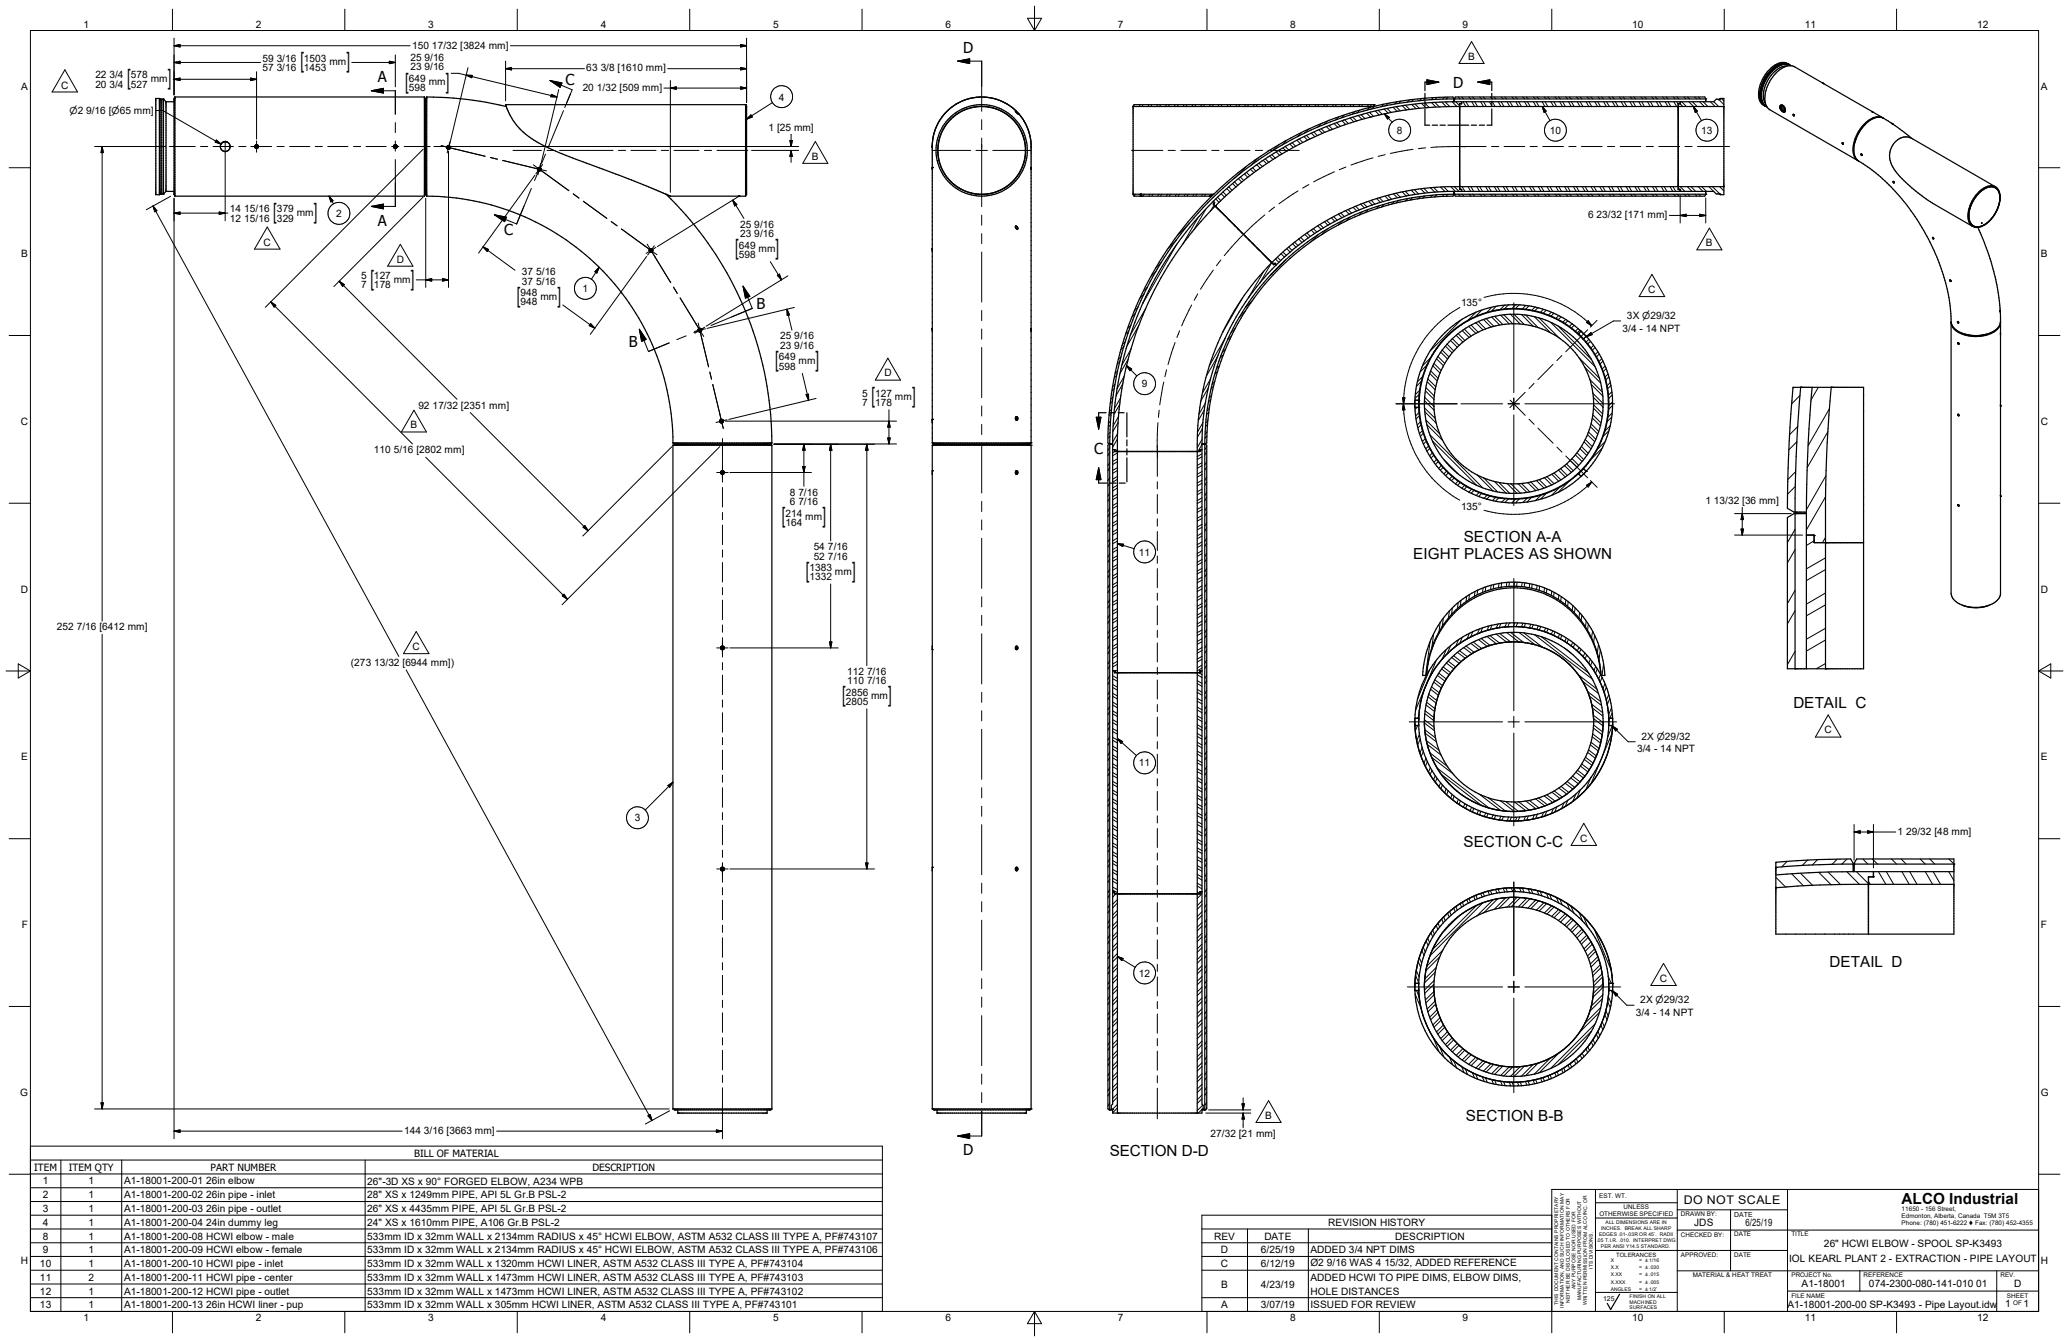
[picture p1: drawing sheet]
<svg xmlns="http://www.w3.org/2000/svg" width="432mm" height="279mm" viewBox="0 0 432 279" stroke-linecap="round" stroke-linejoin="round" font-family="sans-serif">
<defs><g id="words">
<g font-size="4.7">
<text x="26.5" y="17.7">[</text>
<text x="35" y="17.7">]</text>
<text x="62.7" y="14.3">[</text>
<text x="72.3" y="14.3">]</text>
<text x="84.5" y="18.5">[</text>
<text x="93" y="18.5">]</text>
<text x="57" y="45.7">[</text>
<text x="65.4" y="45.7">]</text>
<text x="153.3" y="53.3">[</text>
<text x="161.8" y="53.3">]</text>
<text x="77.3" y="59.6">[</text>
<text x="85.7" y="59.6">]</text>
<text x="107.8" y="63.2">[</text>
<text x="116.3" y="63.2">]</text>
<text x="161.7" y="76.5">[</text>
<text x="170.1" y="76.5">]</text>
<text x="181.8" y="84.1">[</text>
<text x="190.3" y="84.1">]</text>
<text x="163.1" y="109.1">[</text>
<text x="171.5" y="109.1">]</text>
<text x="168.1" y="120.5">[</text>
<text x="177.7" y="120.5">]</text>
<text x="175.6" y="146.4">[</text>
<text x="185.2" y="146.4">]</text>
</g>
<g font-size="3.2">
<text x="305.3" y="113">SECTION A-A</text>
<text x="294.8" y="116.6">EIGHT PLACES AS SHOWN</text>
<text x="374.1" y="147.7">DETAIL C</text>
<text x="305.3" y="176.7">SECTION C-C</text>
<text x="381.6" y="201.6">DETAIL D</text>
<text x="305.8" y="233.6">SECTION B-B</text>
<text x="231.5" y="241.1">SECTION D-D</text>
<text x="396.7" y="251.1">ALCO Industrial</text>
</g>
<g font-size="3.1">
<text x="200.9" y="11">D</text>
<text x="78.8" y="17.2">A</text>
<text x="117.9" y="17.7">C</text>
<text x="303.2" y="18.3">D</text>
<text x="78.8" y="47.1">A</text>
<text x="105.2" y="49">C</text>
<text x="157.8" y="64.4">B</text>
<text x="131.2" y="72.3">B</text>
<text x="228.2" y="94.7">C</text>
<text x="200.9" y="240.9">D</text>
</g>
<text font-size="2.5" x="351.2" y="251">DO NOT SCALE</text>
<g font-size="2.1">
<text x="17.4" y="5.9">1</text>
<text x="53.4" y="5.9">2</text>
<text x="89.3" y="5.9">3</text>
<text x="125.3" y="5.9">4</text>
<text x="161.3" y="5.9">5</text>
<text x="197.2" y="5.9">6</text>
<text x="233.2" y="5.9">7</text>
<text x="269.2" y="5.9">8</text>
<text x="305.1" y="5.9">9</text>
<text x="340.5" y="5.9">10</text>
<text x="376.5" y="5.9">11</text>
<text x="412.4" y="5.9">12</text>
<text x="86" y="10.1">150 17/32 [3824 mm]</text>
<text x="19.9" y="16.3">22 3/4</text>
<text x="27.3" y="16.3">578</text>
<text x="31.5" y="17.1">mm</text>
<text x="54.8" y="12.8">59 3/16</text>
<text x="54.8" y="14.8">57 3/16</text>
<text x="63.4" y="12.8">1503</text>
<text x="63.4" y="14.8">1453</text>
<text x="68.7" y="13.6">mm</text>
<text x="85.3" y="17.1">649</text>
<text x="85.6" y="12.7">25 9/16</text>
<text x="85.6" y="14.7">23 9/16</text>
<text x="89.4" y="17.8">mm</text>
<text x="122.3" y="14.9">63 3/8 [1610 mm]</text>
<text x="306.2" y="12.5">B</text>
<text x="4.4" y="18.7">A</text>
<text x="12.8" y="18.5">C</text>
<text x="19.9" y="18.3">20 3/4</text>
<text x="27.3" y="18.3">527</text>
<text x="85.3" y="19">598</text>
<text x="121.6" y="19">20 1/32 [509 mm]</text>
<text x="162.5" y="21">4</text>
<text x="425.7" y="18.7">A</text>
<text x="160.3" y="27.2">1 [25 mm]</text>
<text x="291.3" y="27.9">8</text>
<text x="323.3" y="27.9">10</text>
<text x="354.9" y="27.9">13</text>
<text x="169.4" y="33.3">B</text>
<text x="48" y="44.2">14 15/16</text>
<text x="48" y="46.2">12 15/16</text>
<text x="57.7" y="44.2">379</text>
<text x="57.7" y="46.2">329</text>
<text x="61.9" y="45">mm</text>
<text x="70.1" y="45.3">2</text>
<text x="154.4" y="47.5">25 9/16</text>
<text x="331.3" y="45.5">6 23/32 [171 mm]</text>
<text x="4.4" y="53.6">B</text>
<text x="55" y="51.2">C</text>
<text x="154.1" y="51.8">649</text>
<text x="154.1" y="53.8">598</text>
<text x="154.4" y="49.4">23 9/16</text>
<text x="158.2" y="52.6">mm</text>
<text x="355.9" y="51.4">B</text>
<text x="425.7" y="53.6">B</text>
<text x="75.3" y="58.1">5</text>
<text x="78" y="58.2">127</text>
<text x="82.1" y="58.9">mm</text>
<text x="82.8" y="54.8">D</text>
<text x="108.9" y="57.4">37 5/16</text>
<text x="108.9" y="59.4">37 5/16</text>
<text x="75.3" y="60">7</text>
<text x="78" y="60.1">178</text>
<text x="108.6" y="61.7">948</text>
<text x="108.6" y="63.7">948</text>
<text x="112.7" y="62.5">mm</text>
<text x="121.5" y="60.9">1</text>
<text x="304.8" y="63.7">135°</text>
<text x="343.8" y="61.1">C</text>
<text x="162.7" y="70.8">25 9/16</text>
<text x="338.5" y="69.2">3/4 - 14 NPT</text>
<text x="339.4" y="66.5">3X n29/32</text>
<text x="162.4" y="75.1">649</text>
<text x="162.4" y="77">598</text>
<text x="162.7" y="72.8">23 9/16</text>
<text x="166.6" y="75.9">mm</text>
<text x="179.9" y="82.7">5</text>
<text x="182.6" y="82.7">127</text>
<text x="184.5" y="78.5">D</text>
<text x="186.7" y="83.5">mm</text>
<text x="238.2" y="80.8">9</text>
<text x="4.3" y="88.6">C</text>
<text x="85.6" y="89.3">B</text>
<text x="87.3" y="85.2">92 17/32 [2351 mm]</text>
<text x="179.9" y="84.6">7</text>
<text x="182.6" y="84.6">178</text>
<text x="425.7" y="88.6">C</text>
<text x="78" y="94.5">110 5/16 [2802 mm]</text>
<text x="163.9" y="107.7">214</text>
<text x="164.8" y="103.3">8 7/16</text>
<text x="164.8" y="105.3">6 7/16</text>
<text x="304.8" y="106.3">135°</text>
<text x="355.7" y="105">1 13/32 [36 mm]</text>
<text x="163.9" y="109.6">164</text>
<text x="168" y="108.5">mm</text>
<text x="168.9" y="119">1383</text>
<text x="169.8" y="114.7">54 7/16</text>
<text x="169.8" y="116.7">52 7/16</text>
<text x="174.2" y="119.8">mm</text>
<text x="237.6" y="115.9">11</text>
<text x="4.3" y="123.6">D</text>
<text x="168.9" y="121">1332</text>
<text x="425.7" y="123.6">D</text>
<text x="11.9" y="131.4">252 7/16 [6412 mm]</text>
<text x="86.1" y="135.6">C</text>
<text x="73.2" y="138.9">(273 13/32 [6944 mm])</text>
<text x="176.7" y="140.7">112 7/16</text>
<text x="176.7" y="142.7">110 7/16</text>
<text x="176.4" y="145">2856</text>
<text x="176.4" y="146.9">2805</text>
<text x="181.7" y="145.8">mm</text>
<text x="342.4" y="154.2">2X n29/32</text>
<text x="380.6" y="152.9">C</text>
<text x="4.4" y="158.5">E</text>
<text x="237.6" y="159.8">11</text>
<text x="341.5" y="156.9">3/4 - 14 NPT</text>
<text x="425.7" y="158.5">E</text>
<text x="132.4" y="171.3">3</text>
<text x="329.6" y="175.5">C</text>
<text x="395.8" y="174">1 29/32 [48 mm]</text>
<text x="4.5" y="193.5">F</text>
<text x="425.7" y="193.5">F</text>
<text x="237.6" y="203.6">12</text>
<text x="342.1" y="209.2">2X n29/32</text>
<text x="346.3" y="204.7">C</text>
<text x="341.3" y="211.8">3/4 - 14 NPT</text>
<text x="4.2" y="228.5">G</text>
<text x="263.9" y="233.3">B</text>
<text x="425.7" y="228.5">G</text>
<text x="84.3" y="236.4">144 3/16 [3663 mm]</text>
<text x="252.5" y="237.1">27/32 [21 mm]</text>
<text x="7.2" y="244.1">ITEM</text>
<text x="14.4" y="244.1">ITEM QTY</text>
<text x="43.9" y="244.1">PART NUMBER</text>
<text x="86.4" y="241.2">BILL OF MATERIAL</text>
<text x="123.6" y="244.1">DESCRIPTION</text>
<text x="8.9" y="247">1</text>
<text x="8.9" y="249.9">2</text>
<text x="18.5" y="247">1</text>
<text x="18.5" y="249.9">1</text>
<text x="25.9" y="247">A1-18001-200-01 26in elbow</text>
<text x="25.9" y="249.9">A1-18001-200-02 26in pipe - inlet</text>
<text x="76.6" y="247">26&quot;-3D XS x 90° FORGED ELBOW, A234 WPB</text>
<text x="76.6" y="249.9">28&quot; XS x 1249mm PIPE, API 5L Gr.B PSL-2</text>
<text x="8.9" y="252.7">3</text>
<text x="8.9" y="255.6">4</text>
<text x="18.5" y="252.7">1</text>
<text x="18.5" y="255.6">1</text>
<text x="25.9" y="252.7">A1-18001-200-03 26in pipe - outlet</text>
<text x="25.9" y="255.6">A1-18001-200-04 24in dummy leg</text>
<text x="76.6" y="252.7">26&quot; XS x 4435mm PIPE, API 5L Gr.B PSL-2</text>
<text x="76.6" y="255.6">24&quot; XS x 1610mm PIPE, A106 Gr.B PSL-2</text>
<text x="277.1" y="255.6">REVISION HISTORY</text>
<text x="353.4" y="255.7">JDS</text>
<text x="364.1" y="255.7">6/25/19</text>
<text x="4.3" y="263.5">H</text>
<text x="8.9" y="258.4">8</text>
<text x="8.9" y="261.3">9</text>
<text x="18.5" y="258.4">1</text>
<text x="18.5" y="261.3">1</text>
<text x="25.9" y="258.4">A1-18001-200-08 HCWI elbow - male</text>
<text x="25.9" y="261.3">A1-18001-200-09 HCWI elbow - female</text>
<text x="76.6" y="258.4">533mm ID x 32mm WALL x 2134mm RADIUS x 45° HCWI ELBOW, ASTM A532 CLASS III TYPE A, PF#743107</text>
<text x="76.6" y="261.3">533mm ID x 32mm WALL x 2134mm RADIUS x 45° HCWI ELBOW, ASTM A532 CLASS III TYPE A, PF#743106</text>
<text x="253.3" y="258.4">REV</text>
<text x="254.7" y="261.3">D</text>
<text x="263" y="261.3">6/25/19</text>
<text x="263.7" y="258.4">DATE</text>
<text x="273.4" y="261.3">ADDED 3/4 NPT DIMS</text>
<text x="291" y="258.4">DESCRIPTION</text>
<text x="373.2" y="263.2">IOL KEARL PLANT 2 - EXTRACTION - PIPE LAYOUT</text>
<text x="380.5" y="260">26&quot; HCWI ELBOW - SPOOL SP-K3493</text>
<text x="425.7" y="263.5">H</text>
<text x="8.3" y="264.2">10</text>
<text x="8.3" y="267">11</text>
<text x="8.3" y="269.9">12</text>
<text x="18.5" y="264.2">1</text>
<text x="18.5" y="267">2</text>
<text x="18.5" y="269.9">1</text>
<text x="25.9" y="264.2">A1-18001-200-10 HCWI pipe - inlet</text>
<text x="25.9" y="267">A1-18001-200-11 HCWI pipe - center</text>
<text x="25.9" y="269.9">A1-18001-200-12 HCWI pipe - outlet</text>
<text x="76.6" y="264.2">533mm ID x 32mm WALL x 1320mm HCWI LINER, ASTM A532 CLASS III TYPE A, PF#743104</text>
<text x="76.6" y="267">533mm ID x 32mm WALL x 1473mm HCWI LINER, ASTM A532 CLASS III TYPE A, PF#743103</text>
<text x="76.6" y="269.9">533mm ID x 32mm WALL x 1473mm HCWI LINER, ASTM A532 CLASS III TYPE A, PF#743102</text>
<text x="254.7" y="264.2">C</text>
<text x="254.8" y="268.5">B</text>
<text x="263" y="268.5">4/23/19</text>
<text x="263" y="264.2">6/12/19</text>
<text x="273.4" y="264">Ø2 9/16 WAS 4 15/32, ADDED REFERENCE</text>
<text x="273.4" y="267">ADDED HCWI TO PIPE DIMS, ELBOW DIMS,</text>
<text x="273.4" y="269.9">HOLE DISTANCES</text>
<text x="375.8" y="268.4">A1-18001</text>
<text x="389.9" y="268.4">074-2300-080-141-010 01</text>
<text x="420.1" y="268.4">D</text>
<text x="8.3" y="272.8">13</text>
<text x="17.4" y="275.5">1</text>
<text x="18.5" y="272.8">1</text>
<text x="25.9" y="272.8">A1-18001-200-13 26in HCWI liner - pup</text>
<text x="53.4" y="275.5">2</text>
<text x="76.6" y="272.8">533mm ID x 32mm WALL x 305mm HCWI LINER, ASTM A532 CLASS III TYPE A, PF#743101</text>
<text x="89.3" y="275.5">3</text>
<text x="125.3" y="275.5">4</text>
<text x="161.3" y="275.5">5</text>
<text x="197.2" y="275.5">6</text>
<text x="233.2" y="275.5">7</text>
<text x="254.8" y="272.8">A</text>
<text x="263" y="272.8">3/07/19</text>
<text x="269.2" y="275.5">8</text>
<text x="273.4" y="272.8">ISSUED FOR REVIEW</text>
<text x="305.1" y="275.5">9</text>
<text x="340.5" y="275.5">10</text>
<text x="372.8" y="272.6">A1-18001-200-00 SP-K3493 - Pipe Layout.idw</text>
<text x="376.5" y="275.5">11</text>
<text x="412.4" y="275.5">12</text>
<text x="418.3" y="272.6">1</text>
<text x="422.1" y="272.6">1</text>
</g>
<text font-size="2" x="14.5" y="23.7">n2 9/16 [n65 mm]</text>
<g font-size="1.4">
<text x="361.7" y="253.7">DATE</text>
<text x="334.4" y="271.3">125</text>
</g>
<g font-size="1.3">
<text x="333.6" y="249.9">EST. WT.</text>
<text x="333.6" y="253.6">OTHERWISE SPECIFIED</text>
<text x="338.7" y="252.1">UNLESS</text>
<text x="350.7" y="253.6">DRAWN BY:</text>
<text x="350.7" y="257.9">CHECKED BY:</text>
<text x="361.7" y="257.8">DATE</text>
<text x="373.7" y="257.8">TITLE</text>
<text x="396.7" y="252.6">11650 - 156 Street,</text>
<text x="396.7" y="254">Edmonton, Alberta, Canada T5M 3T5</text>
<text x="396.7" y="255.5">Phone: (780) 451-6222 t Fax: (780) 452-4355</text>
<text x="350.7" y="262.1">APPROVED:</text>
<text x="361.7" y="262.1">DATE</text>
<text x="353.1" y="266.3">MATERIAL &amp; HEAT TREAT</text>
<text x="373.7" y="266.3">PROJECT No.</text>
<text x="388.8" y="266.3">REFERENCE</text>
<text x="417.3" y="266.3">REV.</text>
<text x="373.7" y="270.6">FILE NAME</text>
<text x="418.6" y="270.6">SHEET</text>
<text x="420" y="272.1">OF</text>
</g>
<text font-size="1.2" x="337.1" y="262.1">TOLERANCES</text>
<g font-size="1">
<text x="333.6" y="257.7">EDGES .01-.03R OR 45~. RADII</text>
<text x="334" y="256.4">INCHES. BREAK ALL SHARP</text>
<text x="334.9" y="255.2">ALL DIMENSIONS ARE IN</text>
<text x="333.1" y="259">.05 T.I.R. .010. INTERPRET DWG</text>
<text x="334" y="260.3">PER ANSI Y14.5 STANDARD.</text>
<text x="336" y="263">X</text>
<text x="341.9" y="263.1">= `1/16</text>
<text x="328.6" y="268.8" transform="rotate(-90 328.6 268.8)">ANY PURPOSE NOR USED FOR</text>
<text x="332.2" y="264.5" transform="rotate(-90 332.2 264.5)">ITS DIVISIONS.</text>
<text x="336" y="264.6">X.X</text>
<text x="336" y="266.1">X.XX</text>
<text x="336" y="267.6">X.XXX</text>
<text x="336" y="269.1">ANGLES</text>
<text x="341.9" y="264.6">= `.030</text>
<text x="341.9" y="266.1">= `.015</text>
<text x="341.9" y="267.7">= `.005</text>
<text x="341.9" y="269.2">= `1/2~</text>
<text x="325" y="272" transform="rotate(-90 325 272)">THIS DOCUMENT CONTAINS PROPRIETARY</text>
<text x="326.2" y="272.7" transform="rotate(-90 326.2 272.7)">INFORMATION, AND SUCH INFORMATION MAY</text>
<text x="327.4" y="271.7" transform="rotate(-90 327.4 271.7)">NEITHER BE DISCLOSED TO OTHERS FOR</text>
<text x="329.8" y="271.1" transform="rotate(-90 329.8 271.1)">MANUFACTURING PURPOSES WITHOUT</text>
<text x="331" y="272.1" transform="rotate(-90 331 272.1)">WRITTEN PERMISSION FROM ALCO INC. OR</text>
<text x="339.9" y="270.6">FINISH ON ALL</text>
<text x="339.9" y="271.8">MACHINED</text>
<text x="339.9" y="273">SURFACES</text>
</g>
</g></defs>
<g fill="none" stroke="#000" stroke-width=".25">
<path d="M297.2 19.5v1M297.7 17.1h-.5v1.8M310.8 17.1h.4v1.8M311.2 19.5v1M367.1 19.6v.6M367.2 19.4v.7M367.2 19.5a2.6 2.6 0 0 0 1.1 2.6M367.2 19.6v.3M367.3 18.8l-.2 .8M367.3 18.8l-.1 .6M367.3 19.3l-.1 .3M367.3 19.9v.3"/>
<path d="M367.3 19.3v.3M367.3 19.3v.6M367.3 18.2l-.2 1M367.3 18.2l-.2 1.4M367.3 18.6v1.6M367.4 18.6l-.1 .7M367.4 18.9v1.6l-.1-.6M367.4 18.1l-.1 .7M367.5 18.3l-.1 .3M367.6 17.6l-.2 1M367.7 17.6l-.3 .7M367.7 17.2l-.4 1"/>
<path d="M367.7 17.4l-.4 1.4M368 16.9l-.3 .7M368 16.7l-.7 1.5M368 16.7l-.4 .9M368.2 16.6l-.2 .3M368.4 15.8l-.7 1.4M368.5 15.8l-.8 1.4M368.5 15.8l-.5 1.1M368.6 15.9l-.6 1M368.6 15.7l-.6 1M368.7 15.5l-.2 .3M368.8 15.6l-.2 .3"/>
<path d="M369 15.2l-.4 .5M369 15.3l-.2 .3M369.1 15.3a7.7 7.7 0 0 0-1.8 4M369.1 14.9l-.7 .9M369.1 14.9l-.4 .6M369.5 14.7l-.7 .9M369.6 14.5l-1.1 1.3M369.6 14.5l-.8 .9M369.8 14.5l-1.5 1.9-.7 1.8M369.8 14.5l-.7 .8M369.8 14.3l-.7 .6M369.9 14.3l-.3 .2"/>
<path d="M369.9 14.2l-.8 .7M369.9 14.2l-.2 .2M370.1 14.3l-.3 .2M370.2 14l-.3 .2M370.4 13.9l-.6 .4M370.5 14l-.4 .3M370.6 13.9l-.6 .4M370.7 13.6l-.5 .4M370.8 13.8h.1M370.8 13.8l-1.1 .8M370.9 13.6l-.5 .3M371 13.5l-.3 .1"/>
<path d="M371 13.5l-.6 .4M371.1 13.5l-1.6 1.2M371.1 13.6l-.5 .3M371.1 13.6l-1.6 1.1M371.2 13.5l-.3 .1M371.5 13.3l-.5 .2M371.6 13.5l-.8 .3M371.9 13.4h-.2M372 13.3h.7M372 13.2h.3M372 13.2l-.5 .1M372.1 13.3l-1 .2"/>
<path d="M372.2 13.2l.3 .1M372.3 13.2h.4M372.3 13.2l-1.4 .4M372.4 13.3h.3M372.6 13.3l.6 .2M372.6 13.3h-.7l-.8 .3M372.7 13.3l.4 .2M372.7 13.2l.6 .3M372.7 13.3l.5 .1M372.8 13.8a5.2 5.2 0 0 0-4.3 3.4l-.4 1a3.9 3.9 0 0 0 .2 3.4M373.1 13.5l-.7-.2-1.3 .3M373.1 13.5l.2 .1"/>
<path d="M373.1 13.5h.1M373.3 13.6h.1M373.3 13.6a3.1 3.1 0 0 0-3.3 1 7 7 0 0 0-2.4 6.6l.6 .8M373.4 13.5l.1 .2-.2-.1M373.4 13.5a2.92 2.92 0 0 0-4 .7 6.9 6.9 0 0 0-2.3 6.9l.4 .6 .6 .4M380.2 17.3l.1 .1M380.3 17.3l-5.9-3.4a3.2 3.2 0 0 0-3.7 1.1 7.4 7.4 0 0 0-2.4 6.7l.2 .5 .7 .7 18.4 10.6M380.3 17.3h.1M380.3 17.4h.1M380.3 17.4l10.2 5.8M32.5 20.5h.8v20.1h-.8zM33.3 20.7h.1"/>
<path d="M33.4 20.7h.1M33.4 20.7v19.7M33.4 20.7l.2 .1M33.6 20.8h.1M33.7 20.7h.1M33.7 20.7v19.7M33.7 20.7h.4M33.7 20.7l-.1 .1M34.1 20.7h.1M34.1 20.7v19.7M34.1 20.7l.5 .5M34.6 39.9h1.7"/>
<path d="M34.6 21.2h1.7M34.6 21.2v18.7M34.6 39.9l-.5 .5M36.3 20.6h.1M36.3 20.6v19.9M36.5 20.2v20.7M36.5 20.2l-.2 .4M36.5 20.2h52M53.2 30.4v.4M53.2 30.7l.1 .2M53.2 30.8h.1M53.3 30.3l-.1 .1"/>
<path d="M53.3 30.9h.1M53.3 30.9h.2M53.4 30.2h.3M53.4 30.2l-.1 .1M53.4 30.9h.2M53.5 30.9h.1M53.7 30.2h.1M53.7 30.2l.1 .1M53.7 30.9h-.1M53.7 30.3l.1 .1M53.8 30.3l.1 .1M53.8 30.8l-.1 .1"/>
<path d="M53.8 30.4v.3M53.9 30.4v.3M53.9 30.7l-.1 .1M82.2 30.3v.5M82.2 30.8l.1 .1M82.2 30.8h.1M82.2 30.3v.1M82.3 30.9h.1M82.3 30.2l-.1 .1M82.3 30.2h.3M82.4 30.9h.1M82.6 30.2h.1"/>
<path d="M82.7 30.2l.1 .1M82.7 30.9h-.2M82.7 30.3l.1 .1M82.8 30.3v.1M82.8 30.8l-.1 .1M82.8 30.4v.3M82.8 30.7v.1M88.5 20.2v20.7M88.5 20.2l.2 .4M88.7 20.6h.1M88.7 20.6v19.9l-.2 .4M88.7 39.9h.1"/>
<path d="M88.7 21.2h.1M88.8 20.6h.1M88.8 20.6v19.9M89 20.2v20.7M89 20.2l-.2 .4M89 20.2a71.6 71.6 0 0 1 16.6 2M93.2 30.8l.1 .1M93.2 30.6v.3M93.2 30.9l.2 .2M93.3 30.6l-.1 .1M93.3 30.9v.1M93.3 30.5v.1"/>
<path d="M93.4 31.1h.1M93.5 30.4h.2M93.5 30.4l-.3 .2M93.7 30.4l.2 .2M93.7 31.1h-.3M93.9 30.6v.2M93.9 30.9l-.2 .2M93.9 30.6h.1M93.9 30.9h.1M93.9 30.8v.1M105.5 21.8h.1M105.5 21.9l.1 .2a13.9 13.9 0 0 0 7.4 8.1 170.6 170.6 0 0 0 16.1 6.3l10.7 4.4"/>
<path d="M105.5 21.8h50M112.1 35.2v.2M112.1 35.4l.2 .2M112.3 35l-.2 .2M112.3 35.6h.1M112.4 35.6h.2M112.6 35h-.3M112.6 35h.1a.37 .37 0 0 1 .2 .3 .37 .37 0 0 1-.3 .3M155.5 21.8h.1M155.5 21.8v19.1M155.5 21.8l.2 .4v18.3l-.2 .4M194.5 34.9h.1"/>
<path d="M195.7 25.7l-.9 2.1-.3 2.2v62.4M195.7 25.7l-.8 1.9-.4 2.5M195.9 25.3l-.2 .4M196.2 28.3a9.2 9.2 0 0 0 1.5 8.9M196.3 27.8a9.2 9.2 0 0 1 10.7-5.3 9.2 9.2 0 0 1 6.9 9.7M197.5 23.2l-1.6 2.1M199.5 21.7l-1.8 1.4M199.5 21.7a10 10 0 0 0-3.6 3.5M204 22.2a9.2 9.2 0 0 1 9.8 11 9.2 9.2 0 0 1-13.4 6.1 9.2 9.2 0 0 1-1.9-14.6 9.2 9.2 0 0 1 5.1-2.4M204.2 20.2a10.3 10.3 0 0 0-4.7 1.5M204.8 20.2a10.6 10.6 0 0 0-5.3 1.5M204.8 20.2h-.5"/>
<path d="M204.8 20.2h.5M204.8 20.2a10.6 10.6 0 0 1 5.3 1.5M205.3 20.2a10.1 10.1 0 0 1 4.8 1.5M210.1 21.7a10.4 10.4 0 0 1 5 8.3v62.4M210.1 21.7a10.3 10.3 0 0 1 3.8 4M211.8 23.2h.1M211.8 23.2l.2 .2M211.8 23.2l.5 .5M212 23.4h.1M212.1 23.5h.1M212.1 23.4v.1M212.2 23.6l.1 .1"/>
<path d="M212.3 23.7h.1M213.9 32.4a9.2 9.2 0 0 1-6.3 7.7 9.2 9.2 0 0 1-9.6-2.5M214.1 26.1l.7 2 .3 2M286.7 21.8h.1M286.7 21.8h-50.1l-.2 .4v18.3l.2 .4h15.7l.9-.4M286.7 21.8l-.2 .4h-50.1M286.7 21.8l-.2 .4M297.2 21.1v1.1M297.2 22.7v3.4h1M298.8 26.1h1.1M300.4 26.1h1.1M302 26.1h4.4"/>
<path d="M303.3 20.6h.1M303.3 21.2v-.6l-.2-.4a72.2 72.2 0 0 0-72 72.2l.3 .2h.7M303.3 39.9v.6l-.2 .4a51.6 51.6 0 0 0-51.4 51.5l-.3 .2h-.7M303.3 20.6a71.8 71.8 0 0 0-71.8 72M303.3 21.2a71.2 71.2 0 0 0-50.2 20.8M303.4 20.6h.1M303.4 39.9v.6l.2 .4h52l.2-.4v-.6M303.4 21.2v-.6l.2-.4h52l.2 .4v.6M303.4 20.6h52.4M304.5 39.5h.4M304.9 39.5h.1M304.9 21.2v.4h-.4v17.9"/>
<path d="M304.9 39.5v.4M306.9 26.1h1.1M308.6 26.1h1.1M311.2 22.7v3.4h-1M311.2 21.1v1.1M350.1 21.6v17.9M350.1 39.5h.1M350.1 39.5h.4v.4M350.1 21.6h.1M350.5 21.2v.4h-.4M355.8 20.6h.1M358.5 20.8l-.5-.1-.5 .5h-54.2"/>
<path d="M358.5 20.8h.1M358.6 20.8h.1M358.7 20.7l.1-.2h.8v20.1h-.8l-.2-.3M358.7 20.7l-.1 .1M359.6 38.9h-57.6a53.4 53.4 0 0 0-36.7 15.9M359.6 22.2h-56.3a70.1 70.1 0 0 0-49.8 20.8M367.1 20.2l.1 .6M367.1 20.2a2.4 2.4 0 0 0 1.1 1.8M367.2 20.1v.6M367.2 20.1l.2 1.1M367.2 20.8l.2 .4M367.2 20.7l.2 .5"/>
<path d="M367.3 20.2l.1 .9 .8 .9M367.3 20.2l.1 .6M367.4 20.5v.3M367.4 21.2l.1 .3M367.4 21.2l.4 .6M367.4 20.8l.3 .7M367.4 20.8l.1 .2M367.5 21.3l.1 .2M367.6 21.6l.2 .2M367.7 21.6l.5 .5M367.8 21.8l.8 .5M368.2 22.1l.4 .2-.2-.2"/>
<path d="M368.2 22l.2 .1M368.3 22.1l.2 .1M371.6 21.9h-.1M371.6 22.2a.52 .52 0 0 1 .5 .3 .52 .52 0 0 1-.1 .6l-.5-.5zM371.7 22.2v.4l.3 .4M372 23h.1M372.1 23h.1M372.3 23.4h-.1M372.4 23.2v-.4a.98 .98 0 0 0-.7-.9l-.3 .1-.1 .5a1.13 1.13 0 0 0 .9 .9M372.4 23.1l-.1 .3M374.2 23.9v.1M374.2 23.9h-.2l.2 .3"/>
<path d="M374.2 23.9v.3M374.2 23.9h.1M374.2 24.2h.1M384.3 29.8l.1 .3 .1-.2M384.3 29.8h.1M384.4 29.8l.1 .1M387 29.5l-.3 1.1v1l.2 1 .4 .6a40 40 0 0 1 12.9 13.1 42 42 0 0 1 6.8 20.2v57.2a3.5 3.5 0 0 0 3 2.7 7.9 7.9 0 0 0 6.1-.8l.8-.8 .4-.9v-59.1M387 29.5l-.1 .3M388.2 32.1l.1 .3 .1-.1M388.2 32.1h.1M388.3 32.1h.1M388.3 32.1v.1"/>
<path d="M388.3 32.2l.1 .1M388.4 32.2v.1M388.4 32.3h.1M388.5 26.6l-1 1.5-.5 1.4M389.2 25.8l-.7 .8M390.4 23.2h.1M390.5 23.2v.1M390.5 23.3h.1M390.6 23.3h.1M390.6 23.3l2.2 1.3M392.9 24.6a3.2 3.2 0 0 0-3.9 1.1 7.1 7.1 0 0 0-2.2 6.8l.3 .6 .6 .5M394.6 25.7h.1"/>
<path d="M394.7 25.7l.1 .1M394.8 25.8v.1M394.8 25.8l-.5-.3a3.5 3.5 0 0 0-2.6-1.1 5 5 0 0 0-3.2 2.2M394.8 25.9l3.9 2.9M395 37.9l.1 .3M395 37.8l-.1 .2 .2 .2M395.1 38.2h.1M414.6 39.1a5.3 5.3 0 0 0-2.3 1.7M414.8 39a1.73 1.73 0 0 1 2.3 1.4M416.2 38.9l-17.2-9.9a3 3 0 0 0-4.3 1.5 5.1 5.1 0 0 0 1.3 6l2.8 2.7 3.4 2.6 9.3 5.4M33.3 40.6h.1M33.3 40.4h.1"/>
<path d="M33.4 40.4h.1M33.6 40.3h.1M33.6 40.3l-.2 .1M33.6 40.3l.1 .1M33.7 40.4h.1M33.7 40.4h.4M34.1 40.4h.1M36.3 40.5l.2 .4M36.5 40.9h52M88.8 40.5h.1M88.8 40.5l.2 .4M89 40.9a51.6 51.6 0 0 1 51.4 51.5"/>
<path d="M135.4 52.2v.1M135.4 52.1v.2M135.4 52.3l.1 .1M135.4 52.1v.1M135.5 52l-.1 .1M135.5 52.4l.1 .1M135.5 52.4v.1M135.6 52.5h.4M135.6 52.5l.2 .1M135.6 51.9l-.1 .1M135.7 51.9h.2M135.7 51.9h-.1"/>
<path d="M135.9 51.9l.2 .1M136.1 52h.1M136.1 52.4l-.1 .1M136.1 52l.1 .2M136.1 52.3v.1M136.1 52l.1 .3M136.2 52.2l-.1 .2M138.9 40.5a72.6 72.6 0 0 1 22.1 51.9M139.8 40.9h15.7M154.1 40.9h.1M154.2 40.9h.1M211.8 47.4l.1 .1"/>
<path d="M211.8 47.2l.4 .1 .1 .5-.2-.1-.3-.2zM211.9 47.5l.1 .1M212.3 47.5v.1M212.3 47.7h.1M236.4 40.5h.1M236.4 40.5h16.8M237.9 40.5h.1M237.9 40.9h.1M237.9 40.5v.4M238.1 40.9h.1M238.1 40.5v.4M252.3 40.9h.1"/>
<path d="M253.1 42l.2 .3M253.1 42a71.4 71.4 0 0 0-21 49.1v139.1l-.3 .3v.8h.3M253.1 42.5v.1M253.1 42.6l.4 .4M253.2 40.5l-.9 .4M253.3 42.3l-.2 .2M253.3 42.3l-.2 .3 .4 .4M253.5 43h.1M253.5 43a70.5 70.5 0 0 0-20.4 48.1v141M253.5 43l11.8 11.8M265.3 54.8h.1M265.3 54.8l.4 .4"/>
<path d="M265.3 54.8a53.8 53.8 0 0 0-15.6 37.8v139.5M265.7 55.2h.1M265.7 55.2l.3-.3 .3 .3M303.3 40.5h.1M303.3 40.5a52 52 0 0 0-52 52.1M303.4 40.5h.1M303.4 40.5h52.4M355.8 40.5h.1M358.5 40.3l-.5 .1-.5-.5h-55.5a52.6 52.6 0 0 0-51.3 52.7M358.5 40.3h.1M403.2 49.5l.1 .3-.2-.1zM403.3 49.5l.1 .2"/>
<path d="M406.8 58.7h.1M406.8 58.4h-.1l.1 .3M407 58.6l-.1-.2 .1 .3h-.2M410.7 45v.6M410.7 44.4v.9M410.7 45.6l.1 .2M410.7 45.3l.1 .3M410.8 44.4l-.1 .3M410.8 45.8a1.72 1.72 0 0 0 1.5 1.5M410.8 45.8l.1 .3M410.9 43.7l-.2 .7M411.1 46.5l.6 .6"/>
<path d="M411.9 47.2l.5 .1M412.3 40.8l-1 1.6-.4 1.3M412.4 40.8l-.7 .9-.6 1.3M412.6 47.4a50.1 50.1 0 0 1 4.6 17.4M412.6 40.5l-.2 .3M413 40l-.2 .3M413.1 40a2.61 2.61 0 0 1 3.3-.7 3.2 3.2 0 0 1 .4 3.8l-.2 .6a6.6 6.6 0 0 1-1.8 2.5M413.3 46.6h.1M413.3 46.5h.1M413.4 46.5h.1M414.1 46.8l-1.5 .5M414.3 46.6l-.2 .2"/>
<path d="M414.7 46.3a3.5 3.5 0 0 1-2.4 1M414.9 46.2l-.3 .2M415.9 45l-1.8 1.9M416 44.8a5.1 5.1 0 0 0 .7-5.4 2.21 2.21 0 0 0-3.2 0 6.8 6.8 0 0 0-2.8 6.9 1.97 1.97 0 0 0 3.1 .7l.3-.1M416.2 44.5l-1.3 1.7M417.1 42.2l-.3 1-.6 1.3M417.1 40.5v1.5M145.8 69.1h.4M146.3 68.7a.36 .36 0 0 0-.6-.1 .36 .36 0 0 0 .1 .5M146.3 69h.1M146.3 68.7v.3M146.3 69l-.2 .2-.3-.1"/>
<path d="M329.3 69.6h.1M329.3 69.6a19.8 19.8 0 0 0-21.1-3.8 19.8 19.8 0 0 0-12.3 17.7M329.3 69.6l.9 1M329.8 69.1a20.6 20.6 0 0 0-21.9-4 20.6 20.6 0 0 0-12.7 18.4M329.8 69.1l-.5 .5M329.8 69.1l1 1M330.3 70.6v.1M330.3 70.7a19.9 19.9 0 0 1 0 27M330.9 70.1h.1M330.9 70.1a20.7 20.7 0 0 1 0 28.2M330.9 70.1l-.6 .6M407 67.2a2.99 2.99 0 0 0 1.9 2.1l1.3 .4"/>
<path d="M408.3 67.1l.2 .3v-.3M408.3 67.1h.2M408.3 67.1h.1M408.4 71.5h.2v.3l-.2-.1zM408.5 67.1l.1 .2M408.5 71.5l.1 .2M409.9 69.7h.3M410.2 69.7l.7 .2M410.9 69.9l1 .1M410.9 69.9h2.5M413.4 69.9l-1 .1M413.7 69.8l-.3 .1"/>
<path d="M414.1 69.7l-.3 .1M414.1 69.7l-.7 .2M414.4 69.7h-.3M417.2 64.8h.1M417.2 64.7v.3M417.3 67.1a3.5 3.5 0 0 1-2.9 2.6M417.3 67.3a3.8 3.8 0 0 1-3.6 2.7 6.6 6.6 0 0 1-6.4-1.8l-.3-.9M140.4 92.4l.3 .2h20M140.4 92.8v138.4M140.4 92.8h20.6M140.4 92.4h20.6M141.4 92.6h.1"/>
<path d="M150.2 87.7v.3M150.2 87.6v.1M150.2 88l.1 .1M150.3 87.5l-.1 .1M150.3 88.1l.3 .1M150.3 98.5v.2M150.3 98.7l.3 .2M150.4 98.7l.2 .2M150.4 98.3l-.1 .2M150.4 87.5h.2M150.4 87.5h-.1M150.4 98.3h.1"/>
<path d="M150.6 87.5h.1M150.6 98.2l.4 .1v.4M150.6 98.2l-.2 .1M150.6 98.2l-.1 .1M150.6 87.5h.2M150.6 98.9h.2M150.7 88.1l-.1 .1M150.8 87.5v.1M150.8 87.6l.1 .1M150.8 88l-.1 .1M150.9 87.9l-.1 .1M150.9 87.7v.2"/>
<path d="M150.9 87.7v.1M150.9 87.9h.1M150.9 98.8l-.1 .1M151 98.7l-.1 .1M151 98.7h.1M160 92.6h.1M160.7 92.6h.1M160.7 92.6h-19.9l-.4 .2M160.7 92.6l.3 .2M161 92.4l-.3 .2M161 92.8v138.4M194.5 92.4h.1"/>
<path d="M194.5 87.5h.1M194.5 92.8h.1M194.5 98.2h.1M194.5 92.4h20.6M194.5 92.4l.3 .2h19.9l.4-.2M194.5 92.8h20.6M194.5 92.8v138.4M195.5 92.6h.1M211.9 98.2a.32 .32 0 0 1 .4 .3 .32 .32 0 0 1-.4 .3M211.9 98.2v.6M211.9 86.9l.1 .4-.1 .3M211.9 98.2l.1 .2-.1 .4"/>
<path d="M212 86.9l-.2 .2 .1 .5M212.1 86.9l.2 .2v.4l-.4 .1M212.1 86.9h-.1M212.3 87.4h.1M214.1 92.6h.1M214.7 92.6h.1M214.7 92.6h-19.9l-.3 .2M214.7 92.6l.4 .2M215.1 92.4h.1M215.1 92.8h.1M215.1 92.8v138.4M230.7 86.1h-1.5v.9"/>
<path d="M231.4 86.1h1.2M231.5 92.6v138.8M232.1 92.6h-.7l-.3 .2v138.4l.3 .2h.7M232.1 93.8h.4M232.5 93.8h.1M232.5 93.8v.3M232.5 94.1h.1M232.5 94.1h17.8M233.1 94.1h.1M233.2 86.1h1.3M235.1 86.1v5M235.1 91.7v1.3"/>
<path d="M235.1 93.6v1.3M235.1 95.5v5M250.3 94.1h.1M250.3 93.8v.3M250.4 93.8h.3M250.7 92.6h.7l.3 .2v138.4l-.3 .2h-.7M250.7 92.6v137.6l.3 .3v.8h-.3v.8h-18.6v-.8M251.3 92.6h.1M251.3 92.6v138.8M295.2 84.9h.1M295.2 84.9a20.6 20.6 0 0 0 12.7 18.4 20.6 20.6 0 0 0 21.9-4l-.5-.6M295.2 83.5h.7"/>
<path d="M295.2 83.5v1.4M295.9 83.5h.1M295.9 84.9h.1M295.9 84.9a19.8 19.8 0 0 0 12.3 17.6 19.8 19.8 0 0 0 21.1-3.8M295.9 84.9h-.7M295.9 83.5v1.4M329.3 98.7h.1M330.3 97.8h-.1M330.3 97.7l.6 .6M330.3 97.7l-1 1M330.8 98.3l-1 1M330.9 98.3h.1"/>
<path d="M375.6 80.8h.1M375.6 80.8a289.3 289.3 0 0 0-1.2 26M378 80.8a303.2 303.2 0 0 0-1.2 26M382 80.8h.1M382 80.8l-.8 11.5-.4 8.7v38.4M408.4 86.4l.2 .2v.1zM408.5 86.5l.1 .1M408.6 86.7h.1M417.3 84.6h.1M229.2 100v.7h1.8M231.6 100.7h1.2M233.5 100.7h1.2"/>
<path d="M374.4 106.8h.1M374.4 107.1h.1M374.4 107.1v32.3M376.8 106.8h-2.6l-1.3-.8a298.1 298.1 0 0 1 1.1-25.2h14.7v58.6h-15.8v-31.5l1.3-.8h2.6M376.8 111.6h1.6l.1 1.5M376.8 106.8v32.6M378.3 111.6l.1 .1M378.4 111.7h.1M378.4 111.7l.1 1.4h10.2M380.8 113.1h.1M408.5 105.3h.1M408.6 105.5h.1"/>
<path d="M408.6 105.3v.2M408.6 105.4l-.2-.2 .2 .3M417.3 103.5h.1M150.3 134.9l.1 .4M150.4 135.3l.1 .1M150.6 134.8h.3M150.6 134.7l.3 .1M150.6 134.7l-.3 .2M150.6 134.8l-.2 .1M150.9 134.8l.1 .1M151 134.8v.1M151 134.9h.1"/>
<path d="M151 134.9v.3M151 135.2v.2M151 134.9a.37 .37 0 0 1-.1 .5 .37 .37 0 0 1-.4 0M151 135.2h.1M194.5 135.5h.1M211.9 134.8l.3-.1 .1 .3-.1 .4h-.3M211.9 134.8v.6M211.9 134.8l.1 .2-.1 .4M212.3 135.2h.1M232.1 139.9h.4M232.5 139.9h.1M232.5 139.9v.3"/>
<path d="M250.3 139.9v.4l-17.8-.1M250.4 139.9h.3M299.6 139l-1.6 2.6M300.2 138.3l-.3 .4M303.4 126.3a18.1 18.1 0 0 1 28.1 4.2 21.8 21.8 0 0 1 3.3 10.3h-.8a19.2 19.2 0 0 0-15.7-18.4 18.2 18.2 0 0 0-19.8 13.1l-.7 3-.3 2.3h-.7a21.4 21.4 0 0 1 6.6-14.5zM303.8 138.9l-1.4 1.6-1.1 1.8M304.3 138.5l-.3 .2M305.2 133.7l-2.4 1.8-2.3 2.4M305.2 133.7a19.7 19.7 0 0 0-7.2 7.9M306.5 136.6a16.5 16.5 0 0 0-5.2 5.7M306.5 136.6l-2.2 1.8M306.9 136.4l-.4 .2"/>
<path d="M309 135.2l-2.5 1.4M309 135.2l-1.9 1M310.3 134.7l-1.3 .5M310.9 134.6l-.4 .1M311.7 134.3l-2.7 .9M311.7 134.3l-.7 .2M312.4 134.2l-.7 .1M313.9 130.7a19.5 19.5 0 0 0-8.7 3M315.4 130.6l-1.6 .1M316.2 130.6a20.7 20.7 0 0 1 6.7 1.4M317.4 133.9l-2-.1-2.9 .4M317.4 133.9a16.9 16.9 0 0 0-5.7 .4"/>
<path d="M317.4 133.9a16.9 16.9 0 0 1 9.6 4.3M317.4 133.9a16.6 16.6 0 0 1 8.6 3.5M322.9 132a19.7 19.7 0 0 0-17.7 1.7M322.9 132l3.5 1.7M326.4 133.7a19.6 19.6 0 0 1 7.1 7.9M326.4 133.7l3.1 2.4 2.2 2.6M326.4 137.6l.6 .6M327 138.2a16.7 16.7 0 0 1 5.4 11.1M327 138.2l.8 .8a16.9 16.9 0 0 1 3.5 5.5l.6 1.9M331.9 139l1.6 2.6M374.4 139.4h.1M380.8 139.4h.1"/>
<path d="M409.3 126.2a7.7 7.7 0 0 0 5.7 0M232.5 140.2v.1M233.1 140.3h.1M295.1 151l.1 1.5M295.2 149.8v1.5M295.2 149.8h.1M295.2 151.3a20.6 20.6 0 0 0 8.7 16.1M295.2 149.8a20.6 20.6 0 0 1 20.6-20 20.6 20.6 0 0 1 20.6 20M295.3 152.9a20.3 20.3 0 0 0 2.3 7.5M295.9 150v1.2M295.9 151.2l-.7 .1M295.9 151.2a19.8 19.8 0 0 0 19.9 19.2 19.8 19.8 0 0 0 19.8-19.2"/>
<path d="M295.9 150.1v.4M296 148.6l-.1 1.5M297.1 143.8a19.4 19.4 0 0 0-1.2 6h-.7M297.1 150.5a18.7 18.7 0 0 0 5.2 13M297.1 143.8l-.6 2.2-.4 2.3M297.1 150.5a18.6 18.6 0 0 1 18.7-18.7 18.6 18.6 0 0 1 18.6 18.7M297.1 150.5a19.6 19.6 0 0 0 1 5.9M297.6 140.8a19.2 19.2 0 0 1 16-18.1 18.2 18.2 0 0 1 19.5 13.5l.6 2.3 .3 2.3M298 141.6l-.9 2.2M298.1 156.4a18.4 18.4 0 0 0 7.7 9.9M299.4 147.7l-.3 2.8M299.8 145.6l-.4 2.1"/>
<path d="M300 145.2l-.2 .5M300.4 144.1l-.7 1.9-.3 1.7M301.3 142.3l-.8 1.5M301.3 142.3l-1.2 2.6M332 146.6l.4 3.5M332.4 149.4v.8M332.4 150.1a16.7 16.7 0 0 1-16.4 17.1 16.7 16.7 0 0 1-16.9-16.7M332.6 158.5l-1.1 2M333.4 156.4l-.6 1.7M333.5 141.6l.9 2.2M333.7 155.5l-1.1 3-1.1 2M334.3 152.8l-.4 2.3"/>
<path d="M334.3 152.8l-.9 3.6M334.4 150.5l-.1 2.3M334.4 143.8l.7 2.2 .4 2.3M334.4 143.8l.8 2.8 .4 3.2M335.5 148.6l.1 1.5M335.6 149.8v.2M335.6 151.2l.8 .1M335.6 150v1.2M336.3 152.9a20.6 20.6 0 0 1-4 9.9M336.4 149.8v1.5M336.4 151.3a20.8 20.8 0 0 1-3.5 10.7M336.4 151l-.1 1.5"/>
<path d="M336.4 149.8h-.8M297.8 160.7a20.3 20.3 0 0 0 6.1 6.7M302.6 163.7l1.7 1.5 1.5 1.1M303.9 167.4l1.3 .9M303.9 167.4l2.7 1.6 2.2 1M305.6 168.5l3.2 1.5M305.8 166.3l2 1.1 2.1 .8M308.8 170a21.4 21.4 0 0 0 8.6 1.1M308.8 170a20.7 20.7 0 0 0 14 0M309.9 168.2l3.6 .9M313.5 169.1l1.8 .1 2.7-.1M313.5 169.1l2.3 .1 2.2-.1"/>
<path d="M322.4 168l-2.1 .6-2.3 .5M322.8 170l-1.6 .5-3.1 .6M323.3 167.6l-.8 .3M325.7 166.3l-2 1.1M325.7 166.3a17.9 17.9 0 0 1-7.7 2.8M325.9 168.5l-3.1 1.5M327.7 167.4a22.2 22.2 0 0 1-4.9 2.6M327.7 167.4l-1.4 .9M328.5 166.8l-.8 .6M329 163.7l-1.7 1.5-1.6 1.1M331.5 160.5l-1 1.5a19 19 0 0 1-4.8 4.3M331.5 160.5l-.8 1.3-1.5 1.7"/>
<path d="M332.2 163a20.7 20.7 0 0 1-4.5 4.4M332.7 162.4l-1.3 1.7-2.5 2.4M150.4 181.4l.1 .1M150.5 181.5h.1M150.6 180.9l-.3 .2 .1 .3M150.6 180.9h.2M150.6 181.5h.2M150.8 180.9h.2M150.9 181.5h-.3M151 180.9v.2M151 181.1l.1 .2M151 181.1v.2"/>
<path d="M151 181.3l-.1 .2M151 181.3h.1M194.5 180.8h.1M211.9 180.9a.31 .31 0 0 1 .4 .3 .31 .31 0 0 1-.4 .3zM211.9 180.9l.1 .2-.1 .4M232.1 186h.4v.4M232.5 186.4h.1M233.1 186.4h.1M250.3 186h.1M250.3 186v.4h-17.8M250.4 186h.3M297.6 195.9l-1.3 2.9-.8 3.1"/>
<path d="M298.1 199.9l-.4 1.3-.4 2.3M298.1 199.9l-.8 3.6M300 195.8l-1.1 2-.8 2.1M300.9 191.5l-2 2.4-.9 1.4M302.3 192.8l-1.5 1.7-.8 1.3M303.9 188.9l-2.5 2M303.9 188.9a20.8 20.8 0 0 0-8.6 14.5M304.3 191.1l-1.7 1.5M305.8 190a18.4 18.4 0 0 0-5.8 5.8M305.8 190l-1.2 .9M308.8 186.3a20.8 20.8 0 0 1 14 0M308.8 186.3l-2.9 1.3-2 1.3"/>
<path d="M308.8 186.3l-.5 .2a19.9 19.9 0 0 0-4.4 2.4M308.8 186.3a20.5 20.5 0 0 1 14 0M309.9 188.1l-2.1 .8-2 1.1M309.9 188l-2.5 1-1.6 1M313.5 187.2l-3.6 .8M313.5 187.2l2.3-.1 2.2 .1M313.5 187.2l1.8-.1 2.7 .1M313.5 187.2l-3.6 .9M318 187.2l3.6 .8M318 187.2l3.7 .9M321.6 188l2.5 1 1.6 1M321.7 188.1l2 .8 2 1.1"/>
<path d="M322.8 186.3l2.8 1.3 2.1 1.3M322.8 186.3l3.1 1.5 1.8 1.1M325.7 190a19.2 19.2 0 0 1 5.8 5.8M325.7 190l1.3 .9M327.3 191.1l1.3 1.2 1.5 1.6M327.7 188.9a20.7 20.7 0 0 1 8.7 16.4M327.7 188.9l3 2.6M330.2 194l1.3 1.8M330.7 191.5l2 2.4 .8 1.4M331.5 195.8l1.1 2 .8 2.1M333.4 199.9l.3 .8M333.4 199.9l.9 3.6"/>
<path d="M333.9 195.9a21.3 21.3 0 0 1 2.5 9.1M370.4 180.9h.1M386.6 180.2h.1M386.6 181.7v-1.7l-.5-.9-6.8 .1-8.9 .6v15h37.2v-15.7h-20.3l-.5 .9v1.7M386.6 180.2l-9.3 .2-6.9 .5M386.6 181.7h21M386.6 181.7l-6.9 .2-9.3 .5M386.8 180.2h.1M386.8 180.2h20.8M389.8 182.8v.1M390.7 182.8h.1M390.7 182.8h-.9v12"/>
<path d="M390.8 182.7l-.1 .1M390.8 181.7v1.1M407.6 180.2h.1M407.6 184.4h-23.3l-7 .2-6.9 .5M295.2 205h.1M295.2 205v1.5M295.2 206.5h.1M295.2 205h.7M295.2 206.5h.7a18.5 18.5 0 0 0 1.2 6M295.2 206.5a20.6 20.6 0 0 0 20.6 19.9 20.6 20.6 0 0 0 20.6-19.9M295.2 204.2v.8M295.4 202.3l-.3 3"/>
<path d="M295.9 205.8v.4M295.9 205v1.3M295.9 206.2l.1 1.5M295.9 205a19.8 19.8 0 0 1 19.9-19.1 19.8 19.8 0 0 1 19.8 19.1M296.1 208l.4 2.3 .6 2.2M297.1 212.5l.9 2.2M297.1 205.8a18.6 18.6 0 0 0 18.7 18.6 18.6 18.6 0 0 0 18.6-18.6M297.3 203.5l-.2 2.3M298 214.7a20.1 20.1 0 0 0 5.3 6.5M298 214.7l2.1 3.2M299.1 206.2l.5 3.7M299.1 206.1l.3 2.9 .6 2"/>
<path d="M299.7 210.3l.3 .8M300 211a16.7 16.7 0 0 0 4.6 7.1M300.1 211.4l1 2.2 1 1.8 2.5 2.7M300.2 218l.9 1.1a20.7 20.7 0 0 0 4.1 3.5M304.6 218.1a16.6 16.6 0 0 0 10.4 4.3l3.6-.2M304.6 218.1a17.6 17.6 0 0 0 4.4 2.9M325 219.7l-2.5 1.3M325 219.6l-2.5 1.4M327.3 217.8l-2.3 1.8M329.5 215.2a16.9 16.9 0 0 1-4.5 4.5M330.3 214l-.9 1.4-1.8 2.2M330.3 214l-.7 1"/>
<path d="M331.5 211.4l-1.2 2.6M332.2 208.6a16.1 16.1 0 0 1-1.9 5.4M332.2 208.6l-.6 2.5M332.4 206.5l-.2 2.1M332.4 205.8l-.2 2.8M332.4 205.8a16.7 16.7 0 0 0-16.8-16.7 16.7 16.7 0 0 0-16.5 17.1M332.4 205.8v.7M333.5 214.7a20.2 20.2 0 0 1-7.1 7.9M333.5 214.7a19.7 19.7 0 0 1-5.3 6.5M333.9 201.2l.4 2.3M334.3 203.5l.1 2.3M334.4 212.5l-.9 2.2"/>
<path d="M335.6 205v1.3M335.6 205h.8M335.6 206.5h.8M335.6 206.5a18.4 18.4 0 0 1-1.2 6M335.6 206.3v.2M335.6 206.2a21.7 21.7 0 0 1-1.2 6.3M336.4 205h.1M336.4 205v1.5M140.4 231.2h20.6M140.4 231.2l.3 .2h20M141.4 232.1h.1M141.4 231.4v.7"/>
<path d="M160 231.4v.7h-18.6M160.7 231.4h.1M161 231.2l-.3 .2M194.5 231.2h.1M194.5 231.2h20.6M194.5 231.2l.3 .2h19.9M195.5 232.1h.1M195.5 231.4v.7M214.1 231.4v.7h-18.6M214.7 231.4h.1M215.1 231.2h.1M215.1 231.2l-.4 .2"/>
<path d="M232.1 231.3h.1M233.1 232.1h.1M251.3 231.4h.1M303.5 221.4l1.7 1.2M305.2 222.6l3.4 1.7 3.3 .9M305.2 222.6a19.4 19.4 0 0 0 8.2 2.9M309.4 221.2a16.7 16.7 0 0 0 6.2 1.3M319.8 222l-3.5 .5M319.8 222l-.8 .1M321 221.6l-1.2 .4M322.5 221l-2.7 1M322.5 221l-1.3 .6"/>
<path d="M322.9 224.3a19.5 19.5 0 0 1-10.6 1M322.9 224.3a20.2 20.2 0 0 1-9 1.2M326.4 222.6l-3.5 1.7M328 221.4l-1.6 1.2M337.8 269.9l-1.8 3.1-.7-1.2"/>
<circle cx="47" cy="30.6" r="1.02"/>
<circle cx="204.8" cy="31.3" r="9.5"/>
<circle cx="315.8" cy="84.2" r="16.7"/>
<circle cx="315.8" cy="84.2" r="18.7"/>
<circle cx="315.8" cy="84.2" r="19.7"/>
</g>
<g fill="none" stroke="#000" stroke-width=".21">
<path d="M6.3 6.4h419v267h-419zM13.5 14.5l2.7 4.7h-5.3zM36 1.9v4.5M36.1 16.5h17.4M36.3 9.5l1.2-.2v.5zM36.3 13l1.2-.2v.5zM36.3 16.5l1.2-.2v.5zM36.3 8v11.8M36.3 13h18.1M36.3 9.5h49.3M52.3 16.3l1.2 .2-1.2 .3zM53.5 15v14"/>
<path d="M71.9 1.9v4.5M73.4 13h9.1M77.5 18.9h5v4.9M77.5 18.9l2.5-.5v1zM81.2 12.8l1.3 .2-1.3 .3zM82.5 11.4v6.7M94.1 15.3h1.5l1.6 .4M97.2 15.7l19 4.5M97.2 15.7h1.3l-.1 .5zM97.6 14.1l-3.9 16.2M105.5 14.3h16.4M105.5 14.3l1.2-.2v.5z"/>
<path d="M105.5 12.7v8.3M106.5 9.5h49.2M107.9 1.9v4.5M114.7 16.8l4.7 1.9-1.6 3.7M114.7 16.8l2.5 .5-.4 .9zM115 19.7l1.2 .5h-1.3zM116.6 18.7l-3.1 12.6M119 19.5l-.8 2M138.5 18.4h17.2M139.3 14.3h16.4M139.8 18.4l1.3-.3v.5zM139.8 16.8v14.5"/>
<path d="M143.9 1.9v4.5M154.5 18.1l1.2 .3-1.2 .2zM154.5 9.3l1.2 .2-1.2 .3zM154.5 14.1l1.2 .2-1.2 .3zM155.7 8v13.4M179.8 1.9v4.5M199.8 12.7h5v10.5M199.8 12.7l2.5-.4v1zM214.3 3.8h3l-1.5 2.6zM215.8 1.3v5.1M251.8 1.9v4.5M287.7 1.9v4.5"/>
<path d="M297.7 17.1h2.4M297.7 16.6l2.4 .5-2.4 .5zM307 8.7l2.6 4.5h-5.2zM308.3 17.1h2.5M308.3 17.1l2.5-.5v1zM323.7 1.9v4.5M359.7 1.9v4.5M395.6 1.9v4.5M1.9 35h4.4M19.7 30.5h14.8M21.3 30.5v99M21.3 30.5l.3 1.3h-.5z"/>
<path d="M32.5 23h1.5l12.1 7M35.3 30.5h5.4M41.8 30.5h1.5M44.5 30.5h4.2M45.1 29.2l1 .8-1.2-.4zM46.9 29.6l-.6 .2M47 29.4v16.6M47 29.5l.5 .2M49.8 30.5h1.5M52.3 30.5h4.4M53.5 29.4v2.3M57.8 30.5h1.5"/>
<path d="M60.4 30.5h4.2M65.8 30.5h1.5M68.4 30.5h4.2M73.7 30.5h1.5M76.3 30.5h4.3M81.7 30.5h1.5M82.5 25.6v2M82.5 29.4v2.1M82.5 33.3v9.7h-5M84.3 30.5h5.4M88.2 31.1l-32.9 33M90.5 30.5h2.1"/>
<path d="M92 30.4l1.6 .4M93 30.5h.6M93.6 30.8l7.6 1.8M93.6 30.8l-.3 1.1M93.6 31.5v28.4M93.7 30.5h72.9M93.8 29.6l-.2 1.2M102.3 32.8l1.5 .4M104.9 33.4l9.1 2.2M107 31.4h6M110.8 39.3l-3 7.4M111.3 34.4l1.2 .9"/>
<path d="M111.6 36.5l-11.8 16.3M112.3 35.7l-.8 1.9M112.5 35.3l6.2 4.5M112.5 35.3l-.3 1.2M112.5 35.3l-.7 .9M112.8 34.1l-.3 1.2M113.2 34.3l-.7 1M113.5 31.4l-.8 3.5M113.8 32.2l-.8 1.9M114.1 31.4h1.5M116.7 31.4h11.2M117.5 23.1l-3 7.4"/>
<path d="M129 31.4h1.5M131.6 31.4h5.2M138 31.4h1.5M139.8 31.4v8.7M140.6 31.4h5.2M146.9 31.4h1.5M149.6 31.4h6.4M155.7 24.9l.9-.9 .3 .4zM156.8 31.4h9.8M161.1 21.4l-5.4 3.5M164.8 29.3h.5l-.3 1.2zM165 28v2.5"/>
<path d="M165 31.4v2.5M165 31.4l.3 1.2h-.5zM170.1 29.5l2.6 4.6h-5.2zM194.5 31.4h8M203.6 31.4h2.4M204.8 25v2M204.8 28.8v3.8M204.8 32.7v10.4M207.1 31.4h8M236 31.4h6.6M236.6 21.8l-.2 .4M237.8 21.8l-.2 .4"/>
<path d="M238.4 21.8l-.2 .4M239.7 21.8l-.3 .4M240.3 21.8l-.3 .4M241.5 21.8l-.2 .4M242.1 21.8l-.2 .4M243.3 21.8l-.2 .4M243.7 31.4h1.5M243.9 21.8l-.2 .4M245.1 21.8l-.2 .4M245.8 21.8l-.2 .4M246.3 31.4h5.3M247 21.8l-.2 .4"/>
<path d="M247.6 21.8l-.2 .4M248.8 21.8l-.2 .4M249.4 21.8l-.2 .4M250.7 21.8l-.3 .4M251.3 21.8l-.3 .4M252.5 21.8l-.2 .4M252.8 31.4h1.5M253.1 21.8l-.2 .4M254.3 21.8l-.2 .4M254.9 21.8l-.2 .4M255.4 31.4h5.3M255.9 39.3l.7 .7"/>
<path d="M256.2 21.8l-.3 .4M256.3 39l.7 .7M256.8 21.8l-.3 .4M257.1 38.3l.7 .7M257.5 38l.7 .6M258 21.8l-.2 .4M258.3 37.3l.7 .7M258.6 21.8l-.2 .4M258.7 36.9l.7 .7M259.6 36.3l.7 .7M259.8 21.8l-.2 .4M260 34.7l-2.5 2.5"/>
<path d="M260 35.9l.7 .8M260.4 21.8l-.2 .4M260.9 35.3l.7 .7M261.3 35l.7 .7M261.6 21.8l-.2 .4M261.9 31.4h1.5M262.2 34.3l.7 .8M262.3 21.8l-.3 .4M262.6 32.8l-1.7 1.7M262.6 34l.7 .7M263.5 21.8l-.3 .4M263.5 33.4l.7 .7"/>
<path d="M263.9 33.1l.7 .7M264.1 21.8l-.2 .4M264.5 31.4h6.5M264.8 32.5l.8 .7M265.3 32.3l.7 .7M265.3 21.8l-.2 .4M265.9 21.8l-.2 .4M266.2 31.7l.8 .7M266.7 30.2l-1.2 1.2M266.7 31.4l.7 .7M267.2 21.8l-.3 .4M267.6 30.8l.8 .8"/>
<path d="M267.8 21.8l-.3 .4M268.1 30.5l.7 .8M268.4 29.3l-1 1M269 21.8l-.2 .4M269.1 30l.7 .8M269.5 29.8l.8 .7M269.6 21.8l-.2 .4M270.5 29.2l.7 .8M270.8 39.8l-4 2.7M270.8 21.8l-.2 .4M271 29l.8 .7M271.4 21.8l-.2 .4"/>
<path d="M271.5 27.6l-.9 .9M272 28.5l.8 .7M272.5 28.3l.8 .7M272.6 21.8l-.2 .4M273 26.9l-.9 .9M273 38.5l-1.3 .7M273.3 21.8l-.3 .4M273.6 27.8l.7 .7M274.1 27.5l.7 .8M274.5 21.8l-.3 .4M275.1 21.8l-.2 .4M275.1 27.1l.8 .7"/>
<path d="M275.6 25.8l-.7 .7M275.6 26.9l.8 .7M276.3 21.8l-.2 .4M276.7 26.4l.7 .8M276.9 25.3l-.7 .7M276.9 21.8l-.2 .4M277.2 26.2l.8 .8M278.2 21.8l-.3 .4M278.3 25.8l.8 .8M278.4 35.8l-4.4 2.1M278.8 21.8l-.3 .4M278.8 25.6l.8 .8"/>
<path d="M279.3 24.4l-.7 .7M280 25.2l.7 .8M280 21.8l-.2 .4M280.4 24l-.6 .6M280.5 25l.8 .8M280.6 21.8l-.2 .4M280.8 34.8l-1.4 .6M281.6 24.6l.8 .8M281.8 21.8l-.2 .4M282.2 24.4l.8 .8M282.4 21.8l-.2 .4M282.6 23.3l-.6 .6"/>
<path d="M283.4 24.1l.7 .8M283.6 21.8l-.2 .4M283.7 22.9l-.6 .7M283.9 23.9l.8 .8M284.2 21.8l-.2 .4M285.1 23.6l.8 .8M285.5 21.8l-.3 .4M285.7 22.4l-.6 .6M285.7 23.5l.8 .8M286.1 21.8l-.3 .4M286.4 32.9l-4.6 1.5M286.7 22.2l-.6 .5"/>
<path d="M286.9 23.2l.8 .8M287.5 23l.8 .8M288.6 21.8l-.5 .5M288.7 22.7l.9 .9M288.8 23.7l1.6 1.8M288.8 23.7l1 .8-.3 .3zM288.9 32.3l-1.4 .3M289.3 22.6l.9 .9M289.5 21.6l-.5 .5M290.6 22.4l.9 .8M291.3 22.3l.8 .8M291.4 21.2l-.5 .5"/>
<path d="M292.3 21.1l-.5 .4M292.5 22.1l.9 .8M293.1 39.9l.9 .9M293.2 22l.9 .8M294 20.9l-.5 .4M294.4 39.7l.9 .8M294.5 21.8l.9 .9M294.8 31.1l-4.8 .9M294.9 20.7l-.5 .5M295.1 39.6l.8 .8M295.2 21.7l.9 .9M296.4 39.4l.8 .9"/>
<path d="M296.5 20.6l-.4 .4M296.5 21.6l.9 .9M297 39.3l.9 .9M297.2 21.5l.9 .9M297.3 20.5l-.4 .4M297.4 30.8l-1.5 .2M298.4 39.1l.9 1M298.6 21.4l.9 .9M299 20.4l-.5 .4M299.1 39.1l.9 .9M299.3 21.3l.9 1M299.8 20.3l-.4 .4"/>
<path d="M300.5 39l.9 1M300.7 21.3l1 1M301.2 39l.9 .9M301.3 20.3l-.4 .4M301.5 21.3l.9 .9M302.1 20.2l-.4 .5M302.6 38.9l1 1M302.9 21.2l1 1M303.3 20.6h-.1M303.4 38.9l1 1M303.7 21.2l.8 .9M304.2 20.2l.4 .4"/>
<path d="M304.5 39.1l.2 .4M304.5 22.1l.1 .1M304.5 30.5l1.2 .1M304.9 39.8l.1 .1M304.9 20.2l.4 .4M305 38.9l.6 1M305.2 21.2l.6 1M305.8 21.2l.6 1M306.2 38.9l.6 1M306.4 20.2l.4 .4M306.8 38.9l.6 1M307 21.2l.6 1"/>
<path d="M307.2 20.2l.4 .4M307.6 21.2l.6 1M308.1 38.9l.5 1M308.7 20.2l.3 .4M308.7 38.9l.6 1M308.9 21.2l.5 1M309.4 20.2l.4 .4M309.5 21.2l.5 1M309.9 38.9l.6 1M310 30.5a101.7 101.7 0 0 0-11.5 .3M310.5 38.9l.6 1M310.7 21.2l.6 1"/>
<path d="M310.9 20.2l.4 .4M311.1 30.5h1.5M311.3 21.2l.6 1M311.6 20.2l.4 .4M311.7 38.9l.6 1M312.3 38.9l.6 1M312.5 21.2l.6 1M313.1 20.2l.4 .4M313.1 21.2l.6 1M313.6 38.9l.5 1M313.7 30.5h4.4M313.9 20.2l.4 .4"/>
<path d="M314.2 38.9l.5 1M314.4 21.2l.5 1M315 21.2l.6 1M315.4 20.2l.4 .4M315.4 38.9l.6 1M316 38.9l.6 1M316.1 20.2l.4 .4M316.2 21.2l.6 1M316.8 21.2l.6 1M317.2 38.9l.6 1M317.6 20.2l.4 .4M317.8 38.9l.6 1"/>
<path d="M318 21.2l.6 1M318.4 20.2l.4 .4M318.6 21.2l.6 1M319.1 38.9l.5 1M319.2 30.5h1.5M319.7 38.9l.5 1M319.9 20.2l.4 .4M319.9 21.2l.5 1M320.5 21.2l.5 1M320.6 20.2l.4 .4M320.9 38.9l.6 1M321.5 38.9l.6 1"/>
<path d="M321.7 21.2l.6 1M321.7 22.2l1.6 3M321.7 22.2l.8 1-.4 .2zM321.8 30.5h4.3M322.1 20.2l.4 .4M322.3 21.2l.6 1M322.7 38.9l.6 1M322.9 20.2l.4 .4M323.3 38.9l.6 1M323.5 21.2l.6 1M324.1 21.2l.6 1M324.4 20.2l.4 .4"/>
<path d="M324.6 38.9l.5 1M325.1 20.2l.4 .4M325.2 38.9l.5 1M325.4 21.2l.5 1M326 21.2l.5 1M326.4 38.9l.5 1M326.6 20.2l.4 .4M327 38.9l.6 1M327.2 21.2l.6 1M327.3 30.5h1.5M327.4 20.2l.4 .4M327.8 21.2l.6 1"/>
<path d="M328.2 38.9l.6 1M328.8 38.9l.6 1M328.9 20.2l.4 .4M329 21.2l.6 1M329.6 20.2l.4 .4M329.6 21.2l.6 1M329.9 30.5h4.3M330 38.9l.6 1M330.7 38.9l.5 1M330.9 21.2l.5 1M331.1 20.2l.4 .4M331.5 21.2l.5 1"/>
<path d="M331.8 20.2l.5 .4M331.9 38.9l.6 1M332.5 38.9l.6 1M332.7 21.2l.5 1M333.3 21.2l.6 1M333.3 20.2l.4 .4M333.7 38.9l.6 1M334.1 20.2l.4 .4M334.3 38.9l.6 1M334.5 21.2l.6 1M335.1 21.2l.6 1M335.3 30.5h1.5"/>
<path d="M335.6 38.9l.5 1M335.6 20.2l.4 .4M336.2 38.9l.5 1M336.3 20.2l.4 .4M336.3 21.2l.6 1M337 21.2l.5 1M337.4 38.9l.5 1M337.8 20.2l.4 .4M338 30.5h4.3M338 38.9l.6 1M338.2 21.2l.6 1M338.6 20.2l.4 .4"/>
<path d="M338.8 21.2l.6 1M339.2 38.9l.6 1M339.8 38.9l.6 1M340 21.2l.6 1M340.1 20.2l.4 .4M340.6 21.2l.6 1M340.8 20.2l.4 .4M341 38.9l.6 1M341.6 38.9l.6 1M341.9 21.2l.5 1M342.3 20.2l.4 .4M342.5 21.2l.5 1"/>
<path d="M342.9 38.9l.6 1M343.1 20.2l.4 .4M343.4 30.5h1.5M343.5 38.9l.6 1M343.7 21.2l.5 1M344.3 21.2l.5 1M344.6 20.2l.3 .4M344.7 38.9l.6 1M345.3 20.2l.4 .4M345.3 38.9l.6 1M345.5 21.2l.6 1M346 30.5h4.4"/>
<path d="M346.1 21.2l.6 1M346.5 38.9l.6 1M346.8 20.2l.4 .4M347.2 38.9l.5 1M347.3 21.2l.6 1M347.6 20.2l.3 .4M347.9 21.2l.6 1M348.4 38.9l.5 1M349 38.9l.5 1M349.1 20.2l.3 .4M349.2 21.2l.5 1M349.8 21.2l.3 .5"/>
<path d="M349.8 20.2l.4 .4M350.1 39.2l.2 .3M350.5 21.6l.5 .6M350.5 39.7l.2 .2M350.5 38.9l1 1M350.8 21.2l1 1M351.3 20.2l.4 .4M351.5 30.5h1.5M352 38.9l1 1M352 20.2l.4 .4M352.3 21.2l1 1M352.7 38.9l1 1"/>
<path d="M353 21.2l1 1M353.2 22.2l1.7 3M353.2 22.2l.9 1-.5 .2zM353.5 20.2l.4 .4M354.1 30.5h6.7M354.2 38.9l1 1M354.3 20.2l.4 .4M354.5 21.2l1 1M355 38.9l1 1M355.3 21.2l1 1M356.5 38.9l1 1M356.8 21.2l1 1"/>
<path d="M357.2 38.9l1.6 1.5M357.5 21.2l1 1M358.6 20.8l1 1M358.7 38.9l.9 .9M359.1 20.5l.5 .6M359.5 38.9l.1 .1M425.3 35h4.4M31.9 43l51.3 93.9M31.9 43l.8 .9-.4 .3zM35.6 40.9l-5.1 2.8M36.3 44.4h11.3M36.3 44.4l1.2-.2v.5z"/>
<path d="M36.3 41.3v196.1M45.7 44.2l1.3 .2-1.3 .3zM55.8 47.3l2.6 4.6h-5.3zM68.6 40.9l1 1.6M68.6 40.9l.9 .9-.5 .3zM70.8 58.6l24.5 24.7M70.8 58.6l1 .7-.3 .4zM77.5 43l2.5-.4v.9zM83.5 51l2.6 4.5h-5.2zM86.8 58.4h6.8M88.2 41.1l-18.6 18.7M88.8 58.4l1.3-.3v.5z"/>
<path d="M88.8 41.3v18.6M92.3 58.1l1.3 .3-1.3 .2zM100.8 51.5l6.6 4.8M100.8 51.5l1.1 .5-.3 .4zM103.2 44.8l4.6 1.9M103.2 44.8l2.4 .5-.3 .9zM109.3 43l-1.5 3.7M119.6 40.4l1.2 .9M121.7 42l4.9 3.5M125 55.7l-1.6 2.5M125 55.7l-.5 1.2-.4-.3zM127.5 46.2l1.2 .9"/>
<path d="M129.6 47.7l6.2 4.5M134.9 53.5l-11.8 16.2M135 50.9l4.9 8M135.8 52.2l-.7 1M135.8 52.2l1.2 .9M135.8 52.2l-1 .6M136.5 51.3l-.7 .9M136.8 51.6l-1 .6M140.5 59.9l.8 1.3M152.8 41.7l2.4 3.8M152.8 41.7l.9 1-.4 .2zM154.2 40.9l-17.1 10.5"/>
<path d="M155 59.7l1.9 4.6M155 59.7l1.4 2.1-.9 .4zM160.7 54.6l2.3 3.8M162.2 57.4l.4-.2 .4 1.2zM164.4 57.5l-17.1 10.5M204.8 44.8v2.2M204.8 48.7v2.1M204.8 52.6v10.4M236.8 40.5l-.2 .4M237.9 40.9h-.1M238.7 40.5l-.3 .4M239.4 59.9l-.9 .8"/>
<path d="M239.9 40.5l-.2 .4M240.5 40.5l-.2 .4M241.2 56.5l-1.1 1.1M241.7 40.5l-.2 .4M242.3 54.7l-1.2 1.2M242.3 40.5l-.2 .4M243.5 40.5l-.2 .4M244.2 40.5l-.3 .4M245.4 50.1l-1.8 1.7M245.4 40.5l-.3 .4M245.5 50.9l-7.1 12.4M246 40.5l-.2 .4"/>
<path d="M247.2 40.5l-.2 .4M247.8 40.5l-.2 .4M248 46.7l-2.4 2.4M249.1 40.5l-.3 .4M249.7 40.5l-.3 .4M249.9 45.4l-3.2 5.6M250.9 40.5l-.2 .4M251.5 40.5l-.2 .4M251.5 43.6l-2.4 4.3M252.7 40.5l-.1 .3M253.1 42.6l.4 .4M253.1 56.3l-2.7 4"/>
<path d="M253.3 42.7l-.8 1.3M253.6 41.5l.7 .7M254 41.1l.7 .7M254.7 54.2l-.9 1.2M254.7 40.4l.8 .7M255.1 40l.7 .8M263.6 56.5l-3.2 5.7M263.8 44.8a60.7 60.7 0 0 0-8.4 8.5M265.2 54.8l-2.4 4.2M265.3 54.7l.4 .4M265.9 43.2l-1.2 .9M266.1 54l.7 .7"/>
<path d="M266.2 55.2v.1M266.5 53.6l.7 .8M267.2 52.9l.7 .7M267.6 52.6l.7 .7M268.3 54.1l-3.4 3.4M268.4 51.9l.7 .7M268.8 51.5l.7 .7M269.6 50.8l.8 .8M270.1 50.5l.7 .7M270.9 49.9l.7 .7M271.3 49.5l.8 .7M272.2 48.9l.7 .7"/>
<path d="M272.6 48.6l.8 .7M273.5 48l.7 .7M274 47.7l.7 .7M274.9 47.1l.7 .7M274.9 49l-1.5 1.5M275.3 46.8l.8 .7M276.3 46.2l.7 .8M276.8 46l.7 .7M276.9 47.8l-1.2 1.2M277.7 45.4l.8 .8M278.2 45.2l.7 .7M279.2 44.7l.7 .7"/>
<path d="M279.7 44.4l.7 .8M280.1 46l-.9 .9M280.7 43.9l.8 .8M281.2 43.7l.8 .7M281.6 45.3l-.8 .8M282.3 43.2l.7 .8M282.8 43l.8 .8M283.8 42.6l.8 .7M284.2 44.1l-.7 .7M284.4 42.4l.8 .7M285.4 43.7l-.7 .7M285.5 42l.8 .8"/>
<path d="M286 41.8l.8 .8M287.2 41.4l.8 .8M287.7 42.9l-.6 .6M287.7 41.2l.8 .8M288.7 42.6l-.5 .6M288.9 40.9l.8 .8M289.5 40.8l.8 .7M290.7 40.4l.8 .9M290.8 42l-.5 .6M291.3 40.3l.8 .8M291.8 41.8l-.6 .6M292.5 40l.9 .9"/>
<path d="M293.7 41.4l-.5 .5M294.6 41.3l-.5 .4M296.4 41l-.5 .4M297.2 40.9l-.4 .4M298.9 40.7l-.5 .5M299.7 40.6l-.5 .5M301.3 40.6l-.5 .4M302 40.5l-.4 .5M304.2 40.5l.4 .4M305 40.5l.3 .4M306.5 40.5l.3 .4M307.2 40.5l.4 .4"/>
<path d="M308.7 40.5l.4 .4M309.4 40.5l.4 .4M310.9 40.5l.4 .4M311.7 40.5l.4 .4M313.2 40.5l.4 .4M313.9 40.5l.4 .4M315.4 40.5l.4 .4M316.2 40.5l.4 .4M317.7 40.5l.4 .4M318.4 40.5l.4 .4M319.9 40.5l.4 .4M320.7 40.5l.4 .4"/>
<path d="M322.1 40.5l.5 .4M322.9 40.5l.4 .4M324.4 40.5l.4 .4M325.1 40.5l.5 .4M326.6 40.5l.4 .4M327.4 40.5l.4 .4M328.9 40.5l.4 .4M329.6 40.5l.4 .4M331.1 40.5l.4 .4M331.9 40.5l.4 .4M333.4 40.5l.4 .4M334.1 40.5l.4 .4"/>
<path d="M335.6 40.5l.4 .4M336.4 40.5l.4 .4M337.9 40.5l.4 .4M338.6 40.5l.4 .4M340.1 40.5l.4 .4M340.9 40.5l.3 .4M342.4 40.5l.3 .4M343.1 40.5l.4 .4M344.6 40.5l.4 .4M344.6 57.2l2.7 4.6h-5.4zM345.4 40.5l.3 .4M346.9 40.5l.3 .4"/>
<path d="M347.6 40.5l.4 .4M348.2 44.9h7.6M349.1 40.5l.4 .4M349.8 40.5l.4 .4M350.5 44.9l1.2-.2v.5zM350.5 40.7v5.8M351.3 40.5l.4 .4M352.1 40.5l.4 .4M353.6 40.5l.4 .4M354.3 40.5l.4 .4M354.6 44.7l1.2 .2-1.2 .3zM355.8 41.3v5.2"/>
<path d="M356.6 47.6l2.6 4.5h-5.2zM358.8 40.5l.1 .1M1.9 70h4.4M56.5 63l29.5 29.6M56.5 63l1 .7-.3 .3zM117.4 63.6l6.7 4.8M123.2 67.5l.9 .9-1.2-.5zM133.4 68.7l1.9 4.6 4.3-1.8M133.4 68.7l1.4 2.1-1 .4zM141.9 62.1l4.9 8.1M143.1 70l-1.9 .8M145.6 67.3l2.2 9.2"/>
<path d="M146 68.8l-1.2 .3M146 68.8l-1 .7M146.7 68.6l-2 .7M147 68.2l-1 .6M147.2 68.6l-1.2 .2M148.1 77.6l.3 1.5M156.9 64.3l-8.6 3.6M156.9 64.3l-4.3 1.8M164.2 64.5l1 4.3M164.2 64.5l.5 1.2-.5 .1zM165.7 64.1l-18.2 4.4M167.4 77.8l1.3 5.7"/>
<path d="M185.2 74.7l2.6 4.6h-5.2zM204.8 64.7v2.1M204.8 68.6v2.1M204.8 72.4v10.5M232.9 78.3l-.4 .5M233.1 77.4l-.5 .4M233.6 75.4l-.5 .5M233.8 74.4l-.5 .5M234.2 80l-1.4 2.4M234.4 72.3l-.6 .6M234.5 78.4l-1.5 2.6M234.8 71.2l-.6 .6"/>
<path d="M235 76.2l2.2 2.2M235 76.2l1.1 .7-.4 .4zM235.3 74.9l-1.7 3M235.5 69l-.7 .6M235.9 67.8l-.7 .7M235.9 72.8l-1.9 3.3M236.8 65.4l-.7 .7M237.4 64.1l-.8 .7M237.6 67.9l-2.5 4.2M238.6 61.3l-.8 .9M239 64.3l-3.2 5.5M242.8 79.7l-.9 4.7"/>
<path d="M243.3 77.1l-.3 1.4M245.1 71.4l-1.5 4.6M246.1 69l-.6 1.4M248.6 63.6l-2.1 4.3M249.8 61.3l-.7 1.3M252.5 79l-1.7 2.9M253.4 79.5l-.5 .5M254 74.3l-2.3 4M254 77.4l-.6 .6M254.4 76.3l-.7 .6M255.2 73.9l-.7 .7M255.6 70.5l-3.3 5.7"/>
<path d="M255.7 72.7l-.8 .8M256.9 70l-.8 .8M257.7 68.5l-.9 .9M259.2 62.2l-4.1 7M259.8 64.9l-1.2 1.2M261.3 62.6l-1.5 1.5M296.5 79.5l-1 1M296.8 78.5l-1.1 1.1M297.7 76.1l-1.4 1.4M297.7 79.6l1.7 1.7M297.9 79l1.6 1.6M298.2 77.9l1.6 1.5"/>
<path d="M298.4 74.6l-1.7 1.7M298.4 77.3l1.6 1.6M298.9 76.3l1.5 1.5M299.1 75.8l1.5 1.5M299.7 74.8l1.4 1.5M299.9 74.3l1.5 1.5M300.5 73.4l1.5 1.5M300.8 73l1.5 1.4M301.5 72.2l1.4 1.4M301.9 71.8l1.4 1.4M302.6 71l1.4 1.4M303 70.6l1.4 1.4"/>
<path d="M303.7 69.9l1.5 1.4M304.2 69.6l1.4 1.4M304.5 64.1a23 23 0 0 0-11.7 20.1M304.8 66.7l-6.5 6.5M305 68.9l1.5 1.5M305.5 68.6l1.4 1.5M306.4 68.1l1.5 1.4M306.9 67.8l1.4 1.5M307.9 65.1l-1.7 1.7M307.9 67.3l1.5 1.5M308.4 67.1l1.5 1.5M309.1 64.7l-1.4 1.4"/>
<path d="M309.5 66.6l1.5 1.6M309.6 62a23 23 0 0 1 22.4 5.9M310 66.4l1.6 1.6M311.2 66.1l1.6 1.7M311.2 64.1l-1.1 1.1M311.8 66l1.7 1.7M312.1 63.9l-1 1M313 65.7l1.8 1.8M313.7 65.6l1.9 1.9M313.8 63.6l-.9 1M314.7 63.6l-.9 .8M315.1 65.5l2 2.1"/>
<path d="M315.8 63.1v18.8M315.8 65.5l2.2 2.2M316.2 63.6l-.8 .8M316.9 63.6l-.8 .7M317.4 65.6l2.4 2.4M318.2 65.7l2.7 2.6M318.3 63.7l-.7 .7M318.9 63.8l-.7 .7M320 79.9l-1.1 1.1M320.1 66l3.3 3.4M320.2 64l-.7 .7M320.8 64.2l-.7 .6"/>
<path d="M321.1 66.3l4.2 4.2M321.9 64.5l-.6 .6M322.5 64.7l-.6 .6M323.5 67.2l9.2 9.3M323.6 65.1l-.6 .6M324 76l-3.2 3.2M324.1 65.3l-.6 .6M325 68l6.9 6.9M325.1 65.8l-.5 .6M325.6 66.1l-.6 .6M325.8 74.1l-1 1.1M326.6 66.6l-.6 .6"/>
<path d="M327 66.9l-.5 .6M327.9 67.5l-.5 .6M328.4 67.8l-.6 .6M329.2 68.5l-.6 .6M329.4 69.4l-.2 .2M329.4 74.7l4.2 4.2M329.6 68.9l-.6 .5M329.8 69l-.2 .2M330.6 70.5l-.2 .2M330.6 76.5l3.3 3.4M330.9 70.2l1-.9 .2 .5zM330.9 70.2l-.2 .2"/>
<path d="M331.2 68.8l-4.6 4.5M331.3 66.9l.7 1-1.1-.7zM331.4 70.8l-.5 .5M331.6 79.1l2.6 2.6M331.7 71.2l-.5 .5M332.4 72l-.6 .6M332.7 72.5l-.5 .5M333.1 66.8l-1.4 1.4M333.3 73.4l-.6 .5M333.6 73.8l-.6 .6M334.1 74.8l-.6 .6M334.4 75.3l-.6 .6"/>
<path d="M334.8 76.3l-.6 .6M335 76.9l-.6 .6M335.4 78l-.6 .6M335.6 78.6l-.6 .6M335.9 79.8l-.7 .7M338.1 66.9h-1.5l-5.7 3.3M425.3 70h4.4M86.3 85.5l2.7 4.6h-5.3zM88.8 95.3l29.6 29.6M98.1 86l24.6 24.7M140.2 93.1l-18.6 18.7M148.7 80.2l1.8 7.6"/>
<path d="M149.5 98.5h2.4M150.1 93.1l-32.9 33M150.5 87.8l.4 1.5M150.5 87.8l-1.1 .3M150.7 91.4v9.1M151.3 87.8h35.7M151.7 87.5l-1.2 .3M152.3 98.5h17M161.4 92.6h21M161.4 92.6h25.6M167.4 97.3h.5l-.2 1.2zM167.7 92.6l.2 1.3h-.5z"/>
<path d="M167.7 92.6v8.8M168.1 82.3l.6-.1v1.3zM170.2 83.1l-18.2 4.4M173.3 92.6v20.2M173.3 92.6l.2 1.3h-.5zM180.8 92.6l.3 1.3h-.5zM180.8 92.6v46.2M185.2 91.3h.5l-.3 1.3zM185.4 85.4v7.2M185.4 87.8l.3 1.3h-.5zM204.8 84.7v2M204.8 88.5v2.1"/>
<path d="M204.8 92.4v10.4M228.7 87h1l-.5 2.5zM229.2 87v2.5M229.2 97.5v2.5M229.2 97.5l.5 2.5h-1zM231.5 92.5h-.1M231.5 93.2l-.4 .7M231.5 96.4l-.4 .7M231.5 99.6l-.4 .7M231.5 94.3l-.4 .7M231.5 97.5l-.4 .7M231.5 90.9l-.4 .4"/>
<path d="M231.6 90.1l-.4 .5M231.6 88.6l-.4 .4M231.7 87.8l-.5 .4M231.8 86.2l-.4 .4M231.9 85.3l-.5 .5M232.1 83.7l-.5 .4M232.2 82.8l-.5 .5M232.4 81l-.4 .5M232.5 94.1l-.4 .3M232.6 80.1l-.5 .5M233.1 93.7l-.3 .4M233.1 99.3l-1 .6"/>
<path d="M233.1 97.5l-1 .6M233.1 95.7l-1 .5M233.1 99.9l-1 .6M233.1 98.1l-1 .6M233.1 96.3l-1 .6M233.1 94.4l-1 .6M233.1 91.5l-1 1.8M233.1 90.4l-1 1.8M233.2 88.1l-1.1 1.9M233.3 86.8l-1.1 2.1M233.6 84.3l-1.2 2.1M233.8 82.9l-1.3 2.3"/>
<path d="M241.4 93v1.1M241.4 94.1v1.2M241.4 95.3v4M241.5 88.1l-.1 6M241.8 85.5l-.2 1.5M250.7 92.7l-.8 1.4M250.7 98.3l-1 .6M250.7 96.5l-1 .5M250.7 94.6l-1 .6M250.7 98.9l-1 .6M250.7 97.1l-1 .6M250.7 95.2l-1 .6"/>
<path d="M250.8 91.6l-1.1 1.8M250.8 89.3l-1 1.9M250.9 88.1l-1.1 1.9M251.2 85.5l-1.2 2.1M251.4 84l-1.3 2.4M251.7 93.1l-.4 .7M251.7 96.3l-.4 .7M251.7 99.5l-.4 .6M251.7 94.2l-.4 .7M251.7 97.3l-.4 .7M251.8 90.9l-.4 .4M251.8 90.1l-.4 .4"/>
<path d="M251.9 88.5l-.4 .5M252 87.7l-.5 .4M252.1 80.8l-1.6 2.7M252.2 86l-.5 .5M252.3 85.1l-.5 .5M252.6 83.3l-.5 .5M252.7 82.4l-.5 .5M253.2 80.5l-.6 .5M291.2 84.2h12.7M292.6 82.9h.5l-.3 1.3zM292.8 84.2a23 23 0 0 0 11.7 20.1M292.8 84.2l.3 1.2-.6 .1z"/>
<path d="M295.2 83.4h.2M295.4 85h-.2M295.6 84.9l-.4 .4M295.7 83.4h.2M295.7 85h.2M296 86l-.7 .7M296.1 82.2l-.9 .9M296.1 86.7l-.7 .7M296.1 81.4l-.8 .9M296.3 87.9l-.7 .7M296.4 88.6l-.6 .6M296.8 89.8l-.7 .6"/>
<path d="M296.9 90.3l-.6 .7M297.1 83.5l2.1 2M297.1 85l2.3 2.3M297.2 82.8l1.9 2M297.2 85.8l2.4 2.4M297.3 91.4l-.6 .7M297.3 81.5l1.8 1.8M297.4 87.6l2.9 2.9M297.4 80.8l1.8 1.8M297.5 92l-.6 .6M297.6 88.5l3.4 3.4M298 93l-.6 .6"/>
<path d="M298.3 93.5l-.6 .6M298.3 90.7l11 11M298.8 94.4l-.6 .6M298.8 91.9l9.3 9.3M299.1 94.9l-.6 .6M299.7 95.8l-.6 .6M300 96.3l-.5 .5M300.7 97.1l-.6 .5M301 97.5l-.6 .5M301.2 95.8l3 3M301.8 98.2l-.6 .6M302.1 98.6l-.5 .6"/>
<path d="M302.9 99.3l-.5 .6M303.3 99.7l-.5 .5M304.8 84.2h8.6M308.1 99l3.4 3.4M309.5 99.7l2.9 2.9M314.6 84.2h2.3M315 83.4l3.2 3.2M315.8 83v2.4M315.8 86.5v18.9M318.1 84.2h18.7M318.1 81.8l-3.1 3.2M318.9 87.4l1.1 1.1"/>
<path d="M320.8 89.3l3.2 3.1M322.2 99.6l1.5 1.5M322.7 99.4l1.5 1.5M323.7 98.9l1.4 1.4M324.2 98.6l1.4 1.4M324.8 93.2l1 1.1M325.1 98l1.4 1.5M325.5 97.7l1.4 1.5M326.4 97.1l1.4 1.4M326.6 95.1l4.6 4.5M326.8 96.7l1.4 1.4M327.5 96l1.5 1.4"/>
<path d="M327.9 95.6l1.4 1.4M328.6 94.8l1.4 1.4M329 94.4l1.4 1.4M329.2 98.8l.2 .2M329.6 99.2l.2 .2M329.6 93.5l1.4 1.5M329.9 93.1l1.4 1.4M330.4 97.7l.2 .2M330.4 92.1l1.5 1.5M330.7 91.6l1.5 1.5M330.7 98l.2 .2M331.1 90.6l1.6 1.5"/>
<path d="M331.4 90.1l1.5 1.5M331.7 89l1.6 1.5M331.9 88.4l1.6 1.6M331.9 80.2l2.4 2.4M332.2 87.1l1.6 1.7M332.3 86.5l1.7 1.7M332.3 82l2.1 2.1M332.4 82.8l2 2.1M332.4 85.1l1.8 1.8M332.4 84.4l1.9 1.9M334.2 93.5l-2.4 2.3M334.8 92.1l-1.7 1.7"/>
<path d="M335.6 89.8l-1.2 1.2M335.9 88.8l-1.2 1.1M336 80.4l-.6 .7M336.2 87l-1 .9M336.2 81.7l-.7 .7M336.3 86.1l-.9 .9M336.3 82.4l-.7 .7M336.4 83.8l-.8 .8M336.4 84.6l-.8 .7M374.2 80.8l-.2 .1M374.6 98.3l-1.7 1.7M374.8 92.1l-1.6 1.7"/>
<path d="M375 88.9l-1.7 1.7M375.5 82.4l-1.7 1.8M379.3 80.8l-1.5 2.6M380.9 99.2l-4.1 7.1M381.3 90l-4.3 7.5M381.6 85.2l-4.4 7.7M1.9 104.9h4.4M121.6 109.9l.4-.3 .7 1.1zM150.7 101.6v4.1M150.7 106.9v1.5M150.7 109.5v4.1M150.7 114.7v1.5"/>
<path d="M150.7 117.3v4.1M204.8 104.5v2.2M204.8 108.4v2.1M204.8 112.3v10.4M231.5 102.8l-.4 .7M231.5 105.9l-.4 .7M231.5 109.1l-.4 .7M231.5 112.3l-.4 .7M231.5 115.5l-.4 .7M231.5 118.7l-.4 .7M231.5 100.7l-.4 .6M231.5 103.8l-.4 .7"/>
<path d="M231.5 107l-.4 .7M231.5 110.2l-.4 .7M231.5 113.4l-.4 .7M231.5 116.6l-.4 .6M231.5 119.7l-.4 .7M233.1 119.5l-1 .6M233.1 117.7l-1 .6M233.1 115.9l-1 .5M233.1 114l-1 .6M233.1 112.2l-1 .6M233.1 110.3l-1 .6M233.1 108.5l-1 .6"/>
<path d="M233.1 106.7l-1 .5M233.1 104.9l-1 .5M233.1 103l-1 .6M233.1 101.2l-1 .5M233.1 118.3l-1 .6M233.1 116.5l-1 .5M233.1 114.6l-1 .6M233.1 112.8l-1 .6M233.1 111l-1 .5M233.1 109.1l-1 .6M233.1 107.3l-1 .6M233.1 105.5l-1 .5"/>
<path d="M233.1 103.6l-1 .6M233.1 101.8l-1 .6M233.1 113.3l3.5 1.1M233.1 113.3l1.3 .2-.2 .5zM241.4 100.5v1.5M241.4 103.1v4M241.4 108.2v1.5M241.4 110.8v4M241.4 115.9v1.5M241.4 118.6v4M250.7 118.5l-1 .6M250.7 116.7l-1 .5"/>
<path d="M250.7 114.8l-1 .6M250.7 113l-1 .6M250.7 111.2l-1 .5M250.7 109.3l-1 .6M250.7 107.5l-1 .6M250.7 105.6l-1 .6M250.7 103.8l-1 .6M250.7 102l-1 .6M250.7 100.1l-1 .6M250.7 119.1l-1 .6M250.7 117.3l-1 .6M250.7 115.4l-1 .6"/>
<path d="M250.7 113.6l-1 .6M250.7 111.8l-1 .5M250.7 109.9l-1 .6M250.7 108.1l-1 .6M250.7 106.3l-1 .5M250.7 104.4l-1 .6M250.7 102.6l-1 .6M250.7 100.8l-1 .5M251.7 102.6l-.4 .7M251.7 105.8l-.4 .7M251.7 109l-.4 .7M251.7 112.2l-.4 .7"/>
<path d="M251.7 115.4l-.4 .6M251.7 118.5l-.4 .7M251.7 100.5l-.4 .7M251.7 103.7l-.4 .7M251.7 106.9l-.4 .7M251.7 110.1l-.4 .7M251.7 113.2l-.4 .7M251.7 116.4l-.4 .7M251.7 119.6l-.4 .7M304.2 100.3l-.6 .6M304.6 100.6l-.6 .6M305.5 101.2l-.6 .6"/>
<path d="M306 101.5l-.6 .6M307 102l-.6 .6M307.5 102.2l-.6 .6M308.5 102.7l-.6 .6M309.1 102.9l-.6 .6M310.2 103.3l-.6 .6M310.8 103.4l-.7 .7M311.7 100.4l2.4 2.4M312 103.7l-.7 .7M312.7 103.8l-.7 .7M312.7 100.6l2.2 2.3M314 104l-.7 .7"/>
<path d="M314.4 100.8l2 2.1M314.7 104l-.8 .7M315.2 100.9l1.9 1.9M316.1 104.1l-.8 .8M316.7 100.9l1.8 1.8M316.9 104l-.8 .9M317.4 100.8l1.7 1.8M318.6 103.9l-.9 .8M318.7 100.6l1.7 1.7M319.3 100.5l1.7 1.6M319.5 103.7l-1 1M320.5 100.2l1.6 1.6"/>
<path d="M321.1 100l1.5 1.6M321.5 103.2l-1.1 1.1M322.6 102.8l-1.2 1.3M325.4 101.6l-1.7 1.7M327.4 100.3l-2.4 2.4M331 101.2l1-.7-.7 1zM331.7 100.2l1.5 1.4M332 100.5a22.9 22.9 0 0 1-22.4 5.9M361.8 107.1h11.8M361.8 111.6h14.2M363.2 110.3h.5l-.3 1.3zM363.4 105.8v5.8"/>
<path d="M363.4 107.1l.3 1.2h-.5zM374.4 110.4l-1.5 2.7M374.4 114.6l-1.5 2.8M374.5 101.4l-1.6 1.6M378.4 112.8l-1.6 .9M380.8 112.1l-.6 1M380.8 116.3l-4 2.3M380.8 118.8l-4 2.3M380.8 103.6l-4 6.9M425.3 104.9h4.4M1.3 139.9h5M3.8 138.4l2.5 1.5-2.5 1.5z"/>
<path d="M21.3 132.3v98.9M84.7 139.7l51.3 93.9M86.8 131.7l2.7 4.6h-5.3zM117.6 123.9l.8 1-1.1-.6zM149.5 135.1h2.4M150.7 122.5v1.5M150.7 125.1v4.1M150.7 130.3v1.5M150.7 133v4M150.7 138.1v1.5M152.3 135.1h22.5M173 133.9h.5l-.2 1.2z"/>
<path d="M173.3 121.8v13.3M204.8 124.4v2.2M204.8 128.3v2.1M204.8 132.1v10.5M231.5 121.8l-.4 .7M231.5 125l-.4 .7M231.5 128.2l-.4 .7M231.5 131.4l-.4 .7M231.5 134.6l-.4 .6M231.5 137.7l-.4 .7M231.5 122.9l-.4 .7M231.5 126.1l-.4 .7"/>
<path d="M231.5 129.3l-.4 .7M231.5 132.5l-.4 .6M231.5 135.6l-.4 .7M231.5 138.8l-.4 .7M232.5 139.9h.1M233.1 139.7l-.6 .4M233.1 137.9l-1 .6M233.1 136.1l-1 .5M233.1 134.2l-1 .6M233.1 132.4l-1 .6M233.1 130.5l-1 .6M233.1 128.7l-1 .6"/>
<path d="M233.1 126.9l-1 .5M233.1 125l-1 .6M233.1 123.2l-1 .6M233.1 121.4l-1 .5M233.1 138.5l-1 .6M233.1 136.7l-1 .5M233.1 134.8l-1 .6M233.1 133l-1 .6M233.1 131.2l-1 .5M233.1 129.3l-1 .6M233.1 127.5l-1 .6M233.1 125.7l-1 .5"/>
<path d="M233.1 123.8l-1 .6M233.1 122l-1 .6M233.1 120.1l-1 .6M241.4 123.7v1.5M241.4 126.3v4M241.4 131.4v1.5M241.4 134.1v3.9M241.4 139.1v1.6M250.7 138.7l-1 .6M250.7 136.9l-1 .5M250.7 135l-1 .6M250.7 133.2l-1 .5"/>
<path d="M250.7 131.4l-1 .5M250.7 129.5l-1 .6M250.7 127.7l-1 .6M250.7 125.8l-1 .6M250.7 124l-1 .6M250.7 122.2l-1 .5M250.7 120.3l-1 .6M250.7 139.3l-1 .6M250.7 137.5l-1 .5M250.7 135.6l-1 .6M250.7 133.8l-1 .6M250.7 132l-1 .5"/>
<path d="M250.7 130.1l-1 .6M250.7 128.3l-1 .6M250.7 126.4l-1 .6M250.7 124.6l-1 .6M250.7 122.8l-1 .5M250.7 121l-1 .5M251.7 121.7l-.4 .7M251.7 124.9l-.4 .7M251.7 128.1l-.4 .7M251.7 131.3l-.4 .6M251.7 134.4l-.4 .7M251.7 137.6l-.4 .7"/>
<path d="M251.7 122.8l-.4 .7M251.7 126l-.4 .7M251.7 129.1l-.4 .7M251.7 132.3l-.4 .7M251.7 135.5l-.4 .7M251.7 138.7l-.4 .7M298.2 139.7l-2.5 6M298.3 133.8l-.9 7M299 132.1l-.3 3.1M299.6 137.7l-4.3 10.4M300.4 129.8l-.2 2M300.7 139.5l1.6 1.2"/>
<path d="M301.1 139.1l1.5 1.2M301.1 128.9l-.3 1.7M301.7 135.5l-.9 2M301.7 138.3l1.6 1.2M302.1 137.8l1.6 1.3M302.3 127.4l-.2 1.5M302.6 134.7l-.8 1.7M302.8 137.1l1.6 1.2M303 126.8l-.2 1.3M303.2 136.7l1.6 1.2M304 136l1.6 1.3M304.2 125.7l-.2 1.2"/>
<path d="M304.2 133.4l-.6 1.4M304.5 135.7l1.6 1.2M304.8 125.2l-.2 1.2M305 132.9l-.5 1.3M305.3 135l1.7 1.3M305.8 134.7l1.7 1.3M306 124.3l-.2 1.2M306.5 132.1l-.5 1.1M306.5 124l-.1 1M306.8 134.2l1.7 1.3M307.2 131.7l-.5 1.2M307.3 133.9l1.8 1.3"/>
<path d="M307.7 123.3l-.1 1.1M308.2 123.1l-.1 1M308.4 133.4l1.8 1.4M308.6 131.2l-.4 1M309 133.1l1.9 1.5M309.3 130.9l-.5 1M309.4 122.6l-.1 .9M309.9 122.4l-.1 .9M310.2 132.7l1.9 1.5M310.6 130.5l-.4 1M310.8 132.5l2 1.6M311.1 122l-.2 .9"/>
<path d="M311.2 130.4l-.4 .9M311.6 121.9l-.1 .9M312.1 132.2l2.2 1.7M312.5 130.2l-.4 .8M312.7 121.6l-.1 1M312.8 132.1l2.3 1.8M313.1 130.1l-.4 .8M313.2 121.6l-.1 .9M314.3 129.9l-.4 .8M314.3 121.4l-.1 .9M314.3 131.9l2.6 2M314.8 129.9l-.3 .8"/>
<path d="M314.9 121.4l-.1 .9M315.1 131.9l2.8 2.1M315.8 120.6v27.6M315.9 121.4l-.1 .9M316 129.9l-.3 .7M316.5 121.4l-.1 .9M316.6 129.9l-.4 .8M316.9 131.9l3.3 2.5M317.5 121.5l-.1 .8M317.7 130l-.3 .7M317.9 132l3.9 2.9M318.1 121.5l-.2 .9"/>
<path d="M318.2 130l-.3 .8M319.1 121.7l-.1 .9M319.3 130.2l-.3 .8M319.6 121.8l-.1 .9M319.8 130.3l-.3 .7M320.1 132.4l12.1 9.2M320.7 122.1l-.2 .8M320.9 130.5l-.3 .8M321.2 122.2l-.1 .9M321.4 130.7l-.3 .7M321.5 132.8l9.9 7.6M322.2 122.6l-.1 .9"/>
<path d="M322.4 131l-.3 .7M322.7 122.8l-.1 .9M322.9 131.2l-.3 .7M323.7 123.3l-.1 .9M323.9 131.5l-.3 .8M324.2 123.5l-.1 .9M324.4 131.8l-.3 .7M325.2 124.1l-.1 .9M325.3 132.2l-.3 .8M325.7 124.4l-.1 .9M325.8 132.5l-.3 .7M326.5 135.2l1.3 1.1"/>
<path d="M326.6 125.1l-.1 .9M326.7 133l-.3 .8M327.1 125.5l-.1 .9M327.2 133.3l-.4 .8M328 134l-.3 .7M328.1 126.3l-.1 1M328.5 134.3l-.3 .7M328.6 126.8l-.2 1M329.3 135l-.3 .8M329.5 127.7l-.1 1.1M329.8 135.4l-.4 .8M330 128.3l-.2 1.1"/>
<path d="M330.6 136.2l-.4 .8M330.9 129.5l-.2 1.2M331 136.6l-.4 .8M331.3 130.1l-.1 1.3M331.7 137.5l-.3 .8M332.1 137.9l-.3 .9M332.2 131.6l-.2 1.4M332.6 132.4l-.2 1.6M332.8 139l-.3 .9M333.2 139.5l-.4 .9M333.4 134.4l-.2 1.8M333.8 135.5l-.3 2.1"/>
<path d="M334.5 138.4l-.3 2.4M374.4 123.1l-1.5 2.8M374.4 135.8l-1.5 2.8M374.4 127.3l-1.5 2.8M380.8 138.4l-1.9 1M380.8 131l-4 2.3M380.8 123.7l-4 2.3M380.8 133.4l-4 2.4M380.8 126.1l-4 2.3M425.3 139.9l2.5-1.5v3zM425.3 139.9h5M150.7 140.8v4"/>
<path d="M150.7 146v1.5M150.7 148.6v4.1M150.7 153.8v1.5M150.7 156.4v4.1M180.8 147.8v33.4M204.8 144.4v2M204.8 148.2v2.1M204.8 152.1v10.4M231.5 140.9l-.4 .7M231.5 144.1l-.4 .7M231.5 147.3l-.4 .7M231.5 150.5l-.4 .6"/>
<path d="M231.5 153.6l-.4 .7M231.5 156.8l-.4 .7M231.5 160l-.4 .7M231.5 142l-.4 .7M231.5 145.2l-.4 .7M231.5 148.3l-.4 .7M231.5 151.5l-.4 .7M231.5 154.7l-.4 .7M231.5 157.9l-.4 .7M232.1 159.8l1 .6M232.1 158l1 .6M232.1 156.2l1 .6"/>
<path d="M232.1 154.4l1 .5M232.1 152.5l1 .6M232.1 150.7l1 .5M232.1 148.8l1 .6M232.1 147l1 .6M232.1 145.2l1 .6M232.1 143.3l1 .6M232.1 141.5l1 .6M232.1 159.2l1 .6M232.1 157.4l1 .6M232.1 155.6l1 .5M232.1 153.7l1 .6"/>
<path d="M232.1 151.9l1 .6M232.1 150.1l1 .5M232.1 148.2l1 .6M232.1 146.4l1 .6M232.1 144.6l1 .5M232.1 142.7l1 .6M232.1 140.9l1 .6M233.1 154l3.9 3.5M233.1 154l1.1 .6-.4 .4zM241.4 141.8v4M241.4 146.9v1.5M241.4 149.5v4"/>
<path d="M241.4 154.6v1.5M241.4 157.3v3.9M249.7 159.1l1 .5M249.7 157.2l1 .6M249.7 155.4l1 .6M249.7 153.5l1 .6M249.7 151.7l1 .6M249.7 149.9l1 .5M249.7 148l1 .6M249.7 146.2l1 .6M249.7 144.4l1 .5M249.7 142.5l1 .6"/>
<path d="M249.7 140.7l1 .6M249.7 158.4l1 .6M249.7 156.6l1 .6M249.7 154.8l1 .5M249.7 152.9l1 .6M249.7 151.1l1 .6M249.7 149.3l1 .5M249.7 147.4l1 .6M249.7 145.6l1 .6M249.7 143.7l1 .6M249.7 141.9l1 .6M250 140.3l.7 .4"/>
<path d="M251.7 140.8l-.4 .7M251.7 144l-.4 .7M251.7 147.2l-.4 .6M251.7 150.3l-.4 .7M251.7 153.5l-.4 .7M251.7 156.7l-.4 .7M251.7 159.9l-.4 .7M251.7 141.9l-.4 .6M251.7 145l-.4 .7M251.7 148.2l-.4 .7M251.7 151.4l-.4 .7M251.7 154.6l-.4 .7"/>
<path d="M251.7 157.8l-.4 .6M294 150.5h19.4M295.2 149.7h.2M295.2 151.3h.2M295.7 149.7h.2M295.7 151.3h.2M295.7 151.2l-.5 1.2M296 149.2l-.3 .6M296.1 153.1l-.6 1.3M296.3 154l-.6 1.4M296.7 155.8l-.5 1.2M296.9 156.6l-.4 1.2"/>
<path d="M297.1 150.7l2.1 1.6M297.1 150.1l2 1.5M297.2 152.1l2.3 1.8M297.2 148.8l1.9 1.5M297.3 152.9l2.3 1.8M297.3 148.2l1.8 1.4M297.4 158.1l-.4 1M297.5 147l1.7 1.4M297.5 154.4l2.7 2M297.6 146.4l1.8 1.4M297.7 155.2l2.9 2.2M297.8 158.8l-.5 1"/>
<path d="M297.9 145.3l1.7 1.3M298 144.8l1.7 1.3M298.3 157l3.6 2.8M298.4 143.7l1.7 1.3M298.6 143.2l1.6 1.3M298.7 157.9l4.4 3.4M299.1 142.2l1.6 1.3M299.3 141.7l1.6 1.3M299.8 140.8l1.6 1.2M300.1 140.4l1.6 1.2M314.6 150.5h2.3M315.8 149.3v2.4"/>
<path d="M315.8 152.9v19.3M318.1 150.5h19.1M329.2 140.7l3.9 3M329.7 159.7l1.5 1.2M329.9 159.3l1.6 1.2M330.1 142l3.3 2.6M330.5 158.3l1.6 1.3M330.7 157.9l1.6 1.2M331.2 156.9l1.6 1.2M331.2 144.2l2.7 2.1M331.4 156.4l1.6 1.2M331.5 145.1l2.6 2"/>
<path d="M331.7 155.3l1.7 1.3M331.9 154.8l1.7 1.3M332 146.8l2.3 1.8M332.1 153.6l1.8 1.4M332.2 147.6l2.2 1.7M332.2 153l1.8 1.4M332.4 149.1l2 1.6M332.4 151.8l1.8 1.4M332.4 149.8l2 1.5M332.4 151.1l1.9 1.5M333.9 140.7l-.4 .9M334.2 141.3l-.4 .9"/>
<path d="M334.7 140.6v.2M334.8 142.6l-.4 1M335.1 143.3l-.5 1.1M335.6 151.3h.3M335.6 144.8l-.5 1.2M335.8 145.7l-.5 1.3M335.9 149.7h-.3M336.1 149.7h.3M336.1 151.3h.3M336.2 147.5l-.7 1.6M336.2 152.9l-4.3 10.4M336.3 148.7l-.5 1.1"/>
<path d="M336.3 151.3l3.3 3.4h1.5M336.3 151.3l1.1 .8-.4 .3zM336.3 151.2l-1 2.6M381.4 149.1l2.6 4.6h-5.3zM1.9 174.9h4.4M139.3 163.8l1.1-.7-.7 1zM140.4 163.1l-5.8 5.8M150.7 161.6v1.5M150.7 164.2v4.1M150.7 169.4v1.5M150.7 172.1v4M150.7 177.3v1.5"/>
<path d="M150.7 179.9v4.1M180.6 179.9h.5l-.3 1.3zM204.8 164.2v2.2M204.8 168.1v2.1M204.8 172v10.4M231.5 163.2l-.4 .7M231.5 166.4l-.4 .6M231.5 169.5l-.4 .7M231.5 172.7l-.4 .7M231.5 175.9l-.4 .7M231.5 179.1l-.4 .7M231.5 161.1l-.4 .7"/>
<path d="M231.5 164.2l-.4 .7M231.5 167.4l-.4 .7M231.5 170.6l-.4 .7M231.5 173.8l-.4 .7M231.5 177l-.4 .7M232.1 178.2l1 .6M232.1 176.4l1 .5M232.1 174.5l1 .6M232.1 172.7l1 .6M232.1 170.9l1 .5M232.1 169l1 .6M232.1 167.2l1 .6"/>
<path d="M232.1 165.4l1 .5M232.1 163.5l1 .6M232.1 161.7l1 .6M232.1 179.4l1 .6M232.1 177.6l1 .6M232.1 175.8l1 .5M232.1 173.9l1 .6M232.1 172.1l1 .6M232.1 170.2l1 .6M232.1 168.4l1 .6M232.1 166.6l1 .6M232.1 164.8l1 .5"/>
<path d="M232.1 162.9l1 .6M232.1 161.1l1 .6M241.4 162.4v1.5M241.4 165v4M241.4 170.1v1.5M241.4 172.7v4M241.4 177.9v1.5M249.7 179.3l1 .5M249.7 177.4l1 .6M249.7 175.6l1 .6M249.7 173.7l1 .6M249.7 171.9l1 .6"/>
<path d="M249.7 170.1l1 .5M249.7 168.2l1 .6M249.7 166.4l1 .6M249.7 164.6l1 .5M249.7 162.7l1 .6M249.7 160.9l1 .5M249.7 178.6l1 .6M249.7 176.8l1 .6M249.7 175l1 .5M249.7 173.1l1 .6M249.7 171.3l1 .6M249.7 169.5l1 .5"/>
<path d="M249.7 167.6l1 .6M249.7 165.8l1 .6M249.7 163.9l1 .6M249.7 162.1l1 .6M249.7 160.3l1 .5M251.7 163.1l-.4 .6M251.7 166.2l-.4 .7M251.7 169.4l-.4 .7M251.7 172.6l-.4 .7M251.7 175.8l-.4 .7M251.7 178.9l-.4 .7M251.7 160.9l-.4 .7"/>
<path d="M251.7 164.1l-.4 .7M251.7 167.3l-.4 .7M251.7 170.5l-.4 .7M251.7 173.7l-.4 .6M251.7 176.8l-.4 .7M298.4 160l-.4 1M298.7 160.6l-.4 .9M299.4 161.7l-.4 .9M299.8 162.2l-.4 .9M299.8 160.2l10.8 8.3M300.5 163.2l-.3 .8M300.7 161.5l8.4 6.5"/>
<path d="M300.9 163.6l-.4 .8M301.7 164.5l-.3 .8M302.1 164.9l-.3 .8M302.9 165.6l-.3 .8M303.4 166l-.4 .7M304.2 166.7l-.3 .7M304.7 167l-.3 .7M305.6 167.6l-.3 .7M306 167.8l-.3 .8M307 168.3l-.3 .8M307.5 168.5l-.4 .8M308.4 169l-.3 .7"/>
<path d="M308.6 165.6l4.4 3.4M308.9 169.2l-.3 .7M309.9 169.5l-.3 .7M310.4 169.6l-.3 .8M310.4 166.3l3.7 2.8M311.5 169.9l-.3 .8M312 170l-.3 .8M313 167l2.9 2.2M313.1 170.2l-.3 .7M313.6 170.3l-.3 .7M314.1 167.1l2.6 2.1M314.7 170.4l-.3 .7"/>
<path d="M315.3 170.4l-.3 .7M315.9 167.2l2.4 1.8M316.4 170.4l-.3 .8M316.8 167.2l2.2 1.7M317 170.3l-.3 .8M318.2 170.2l-.3 .9M318.3 167l2.1 1.6M318.8 170.1l-.3 .9M319 166.9l2 1.5M320 169.9l-.3 .9M320.3 166.6l1.9 1.4M320.7 169.7l-.4 1"/>
<path d="M320.9 166.4l1.9 1.4M322 169.4l-.4 .9M322.1 166l1.8 1.3M322.7 169.1l-.4 1M322.7 165.7l1.7 1.4M323.7 165.2l1.7 1.3M324.1 168.6l-.5 1M324.2 164.9l1.7 1.3M324.8 168.2l-.5 1.1M325.2 164.3l1.6 1.3M325.6 164l1.7 1.2M326.3 167.3l-.5 1.3"/>
<path d="M326.5 163.3l1.6 1.2M326.9 162.9l1.6 1.3M327 166.9l-.5 1.2M327.7 162.2l1.6 1.2M328 161.8l1.6 1.2M328.7 165.6l-.6 1.5M328.7 161l1.6 1.2M329.1 160.6l1.5 1.2M329.7 164.7l-.7 1.7M330.4 171.7l2.6 4.6h-5.3zM331.9 162.1l-1.1 2.6M370.6 179.8l-.2 .2"/>
<path d="M372.8 179.6l-1.1 1.2M377 179.4l-1.1 1.1M379.1 179.3l-1.1 1.1M383.2 179.2l-1 1M385.3 179.1l-1.1 1.1M386.8 173.5h8.6M386.8 173.5l1.2-.3v.5zM386.8 171.9v7.5M388.6 179.1l1 1.1M389.6 173.2l1.2 .3-1.2 .2zM390.6 179.1l1 1.1M390.8 171.9v9.1"/>
<path d="M394.6 179.1l1 1.1M396.6 179.1l1 1.1M400.5 179.1l1.1 1.1M402.6 179.1l1 1.1M406.5 179.1l1.1 1M425.3 174.9h4.4M149.5 181.2h2.4M150.7 185.1v1.5M150.7 187.7v4.1M150.7 192.9v1.5M150.7 195.5v4.1M152.3 181.2h30.1"/>
<path d="M204.8 184.1v2.2M204.8 188v2.1M204.8 191.9v10.4M231.5 182.3l-.4 .6M231.5 185.4l-.4 .7M231.5 188.6l-.4 .7M231.5 191.8l-.4 .7M231.5 195l-.4 .7M231.5 198.2l-.4 .6M231.5 180.1l-.4 .7M231.5 183.3l-.4 .7M231.5 186.5l-.4 .7"/>
<path d="M231.5 189.7l-.4 .7M231.5 192.9l-.4 .7M231.5 196l-.4 .7M231.5 199.2l-.4 .7M232.1 185.6l1 .5M232.1 183.7l1 .6M232.1 181.9l1 .6M232.1 180l1 .6M232.1 185l1 .5M232.1 183.1l1 .6M232.1 181.3l1 .5M232.4 186l-.3 .3"/>
<path d="M232.8 186.4l-.7 .7M233.1 198.8l-1 1M233.1 196.6l-1 .9M233.1 194.3l-1 1M233.1 192.1l-1 .9M233.1 189.8l-1 1M233.1 187.6l-1 1M233.1 199.6l-1 .9M233.1 197.3l-1 1M233.1 195.1l-1 .9M233.1 192.8l-1 1M233.1 190.5l-1 1"/>
<path d="M233.1 188.3l-1 1M233.1 199.4l3.7 2.3M233.1 199.4l1.2 .5-.3 .4zM241.4 180.5v4M241.4 185.6v1.5M241.4 188.2v4M241.4 193.3v1.5M241.4 196v3.9M249.7 184.7l1 .6M249.7 182.9l1 .6M249.7 181.1l1 .5M249.7 186l.6 .3"/>
<path d="M249.7 184.1l1 .6M249.7 182.3l1 .6M249.7 180.5l1 .5M250 186.4l-.3 .2M250.4 186h-.1M250.7 196.9l-1 1M250.7 192.4l-1 .9M250.7 190.1l-1 1M250.7 199.9l-1 1M250.7 195.4l-1 .9M250.7 186.4l-1 .9M250.7 199.1l-1 1"/>
<path d="M250.7 194.6l-1 1M250.7 187.9l-1 .9M250.7 197.6l-1 1M250.7 193.1l-1 1M250.7 190.9l-1 .9M250.7 188.6l-1 1M251.7 182.1l-.4 .7M251.7 185.3l-.4 .7M251.7 188.5l-.4 .7M251.7 191.7l-.4 .7M251.7 194.8l-.4 .7M251.7 198l-.4 .7"/>
<path d="M251.7 180l-.4 .7M251.7 183.2l-.4 .7M251.7 186.4l-.4 .7M251.7 189.6l-.4 .6M251.7 192.7l-.4 .7M251.7 195.9l-.4 .7M251.7 199.1l-.4 .7M296.1 199.7l.5 1.2M296.6 198.2l.4 1M296.9 197.5l.4 1M297.5 196.2l.4 1M297.8 195.6l.4 1"/>
<path d="M298.5 194.5l.4 .9M298.9 194l.3 .8M299.6 193l.3 .8M300 192.5l.3 .8M300.3 199.5l-2.9 2.9M300.7 191.6l.4 .8M301 198.1l-3.4 3.4M301.2 191.2l.3 .8M302 190.4l.3 .8M302.4 190l.3 .8M303.3 189.4l.3 .7M303.7 189l.3 .8"/>
<path d="M304.2 191.2l-3 3M304.6 188.4l.3 .8M305 188.2l.3 .7M306 187.6l.3 .7M306.4 187.4l.3 .7M307.4 186.9l.3 .7M307.9 186.7l.3 .7M308 188.8l-9.2 9.2M308.9 186.3l.3 .8M309.3 188.3l-11 11M309.4 186.1l.3 .8M310.4 185.8l.3 .8"/>
<path d="M310.9 185.7l.3 .8M311.5 187.6l-3.4 3.4M312 185.5l.3 .7M312.4 187.4l-2.9 2.9M312.5 185.4l.3 .7M313.6 185.2l.3 .8M314.1 185.2l.4 .8M314.1 187.2l-2.4 2.4M314.9 187.1l-2.2 2.3M315.2 185.1l.4 .8M315.8 183.9v19.5M315.8 185.1l.4 .8"/>
<path d="M316.4 187.1l-2 2.1M317 185.2l.3 .8M317.1 187.1l-1.9 2M317.6 185.2l.3 .8M318.5 187.3l-1.8 1.8M318.8 185.4l.3 .8M319.1 187.4l-1.7 1.8M319.4 185.5l.3 .8M320.3 187.7l-1.6 1.7M320.7 185.7l.3 .9M321 187.8l-1.7 1.7M321.3 185.9l.4 .9"/>
<path d="M322.1 188.2l-1.6 1.6M322.6 186.3l.4 1M322.6 188.4l-1.5 1.6M323.3 186.6l.4 1M323.7 188.9l-1.6 1.5M324.2 189.1l-1.5 1.5M324.7 187.2l.4 1.1M325.1 189.6l-1.4 1.5M325.4 187.5l.5 1.2M325.6 189.9l-1.4 1.5M326.5 190.5l-1.4 1.4M326.9 188.4l.6 1.3"/>
<path d="M326.9 190.8l-1.4 1.5M327.7 188.9l.6 1.5M327.8 191.5l-1.4 1.4M328.2 191.8l-1.4 1.4M329 192.6l-1.5 1.4M329.3 192.9l-1.4 1.5M329.4 190.3l.7 1.8M330 193.7l-1.4 1.5M330.4 191.2l.9 2.2M330.4 194.2l-1.4 1.4M331 195l-1.4 1.4M331.3 195.5l-1.4 1.4"/>
<path d="M331.9 196.4l-1.5 1.4M332.2 196.9l-1.5 1.4M332.6 193.9l3.5 8.4M332.6 197.9l-1.5 1.5M332.9 198.4l-1.5 1.5M333.3 199.5l-1.6 1.5M370.4 184.9l.2 .2M370.4 182.9l2.1 2.1M373.7 182.2l2.5 2.5M375.6 182.1l2.5 2.5M379.4 181.9l2.6 2.6M381.3 181.8l2.6 2.6"/>
<path d="M385.3 181.8l2.6 2.6M387.2 181.7l2.6 2.6M389.8 183.8l.3 .6M391.8 181.7l1.6 2.7M393.5 181.7l1.5 2.7M396.7 181.7l1.6 2.7M398.4 181.7l1.5 2.7M401.6 181.7l1.5 2.7M403.3 181.7l1.5 2.7M406.5 181.7l1.1 1.9M1.9 209.9h4.4M150.7 200.7v1.5"/>
<path d="M150.7 203.4v4M150.7 208.6v1.5M150.7 211.2v4M150.7 216.4v1.5M150.7 219v4.1M204.8 204.1v2M204.8 207.9v2.1M204.8 211.8v10.4M231.5 201.3l-.4 .7M231.5 204.5l-.4 .7M231.5 207.7l-.4 .7M231.5 210.9l-.4 .7"/>
<path d="M231.5 214.1l-.4 .6M231.5 217.2l-.4 .7M231.5 202.4l-.4 .7M231.5 205.6l-.4 .7M231.5 208.8l-.4 .6M231.5 211.9l-.4 .7M231.5 215.1l-.4 .7M231.5 218.3l-.4 .7M233.1 219l-1 1M233.1 216.8l-1 1M233.1 214.5l-1 1M233.1 212.3l-1 1"/>
<path d="M233.1 210l-1 1M233.1 207.8l-1 1M233.1 205.6l-1 .9M233.1 203.3l-1 1M233.1 201.1l-1 .9M233.1 219.8l-1 1M233.1 217.5l-1 1M233.1 215.3l-1 1M233.1 213l-1 1M233.1 210.8l-1 1M233.1 208.5l-1 1M233.1 206.3l-1 1"/>
<path d="M233.1 204.1l-1 .9M233.1 201.8l-1 1M241.4 201.1v1.5M241.4 203.7v4M241.4 208.8v1.5M241.4 211.4v4M241.4 216.5v1.5M241.4 219.2v4M250.7 212.6l-1 1M250.7 208.1l-1 1M250.7 213.3l-1 1M250.7 208.8l-1 1"/>
<path d="M250.7 204.4l-1 1M250.7 219.3l-1 1M250.7 217.1l-1 1M250.7 214.8l-1 1M250.7 210.3l-1 1M250.7 205.8l-1 1M250.7 203.6l-1 1M250.7 201.4l-1 1M250.7 217.8l-1 1M250.7 215.6l-1 1M250.7 211.1l-1 1M250.7 206.6l-1 1"/>
<path d="M250.7 202.1l-1 1M251.7 201.2l-.4 .7M251.7 204.4l-.4 .7M251.7 207.6l-.4 .7M251.7 210.7l-.4 .7M251.7 213.9l-.4 .7M251.7 217.1l-.4 .7M251.7 202.3l-.4 .7M251.7 205.5l-.4 .6M251.7 208.6l-.4 .7M251.7 211.8l-.4 .7M251.7 215l-.4 .7"/>
<path d="M251.7 218.2l-.4 .7M293.6 205.8h19.8M295.2 206.6h.2M295.2 204.9h.2M295.2 207.3l1.3 3M295.3 203.3l.6 1.7h-.2M295.4 202.3l.7 1.5M295.5 206.5l.6 1.5M295.8 200.5l.6 1.3M295.9 206.6h-.2M298.9 216.2l1.3 3M299.1 205.2l-1.9 2"/>
<path d="M299.1 206.7l-1.8 1.8M299.2 204.4l-2.1 2M299.2 207.4l-1.8 1.7M299.4 208.7l-1.7 1.7M299.4 202.7l-2.3 2.2M299.5 209.3l-1.6 1.7M299.6 201.7l-2.4 2.4M299.8 210.5l-1.6 1.6M300 211.1l-1.6 1.6M300.3 218.2l.9 2.2M300.4 212.2l-1.5 1.5M300.6 212.7l-1.5 1.5"/>
<path d="M301.1 213.7l-1.4 1.5M301.4 214.2l-1.5 1.4M302 215.1l-1.5 1.4M302.3 215.6l-1.5 1.4M302.9 216.4l-1.4 1.4M303.3 216.8l-1.4 1.4M304 217.6l-1.4 1.4M304.4 217.9l-1.4 1.4M305.2 218.7l-1.5 1.4M305.6 219l-1.4 1.4M306.4 219.6l-1.4 1.4M306.9 219.9l-1.4 1.4"/>
<path d="M314.6 205.8h2.3M315.8 204.6v2.4M315.8 208.1v19.7M318.1 205.8h19.9M325.3 219.5l-4.2 4.2M329.6 220l.4 .7M330 219.5l.4 .8M330.8 218.7l.4 .8M331.2 218.2l.3 .8M331.9 217.2l.4 .9M331.9 215l-6.9 7M332.3 216.7l.4 .9"/>
<path d="M332.7 213.5l-9.2 9.3M333 215.6l.4 .9M333.3 215l.4 .9M333.5 200l-1.6 1.6M333.6 211.1l-4.1 4.2M333.8 201.2l-1.6 1.6M333.9 210.1l-3.3 3.3M333.9 213.7l.5 1M334 201.8l-1.7 1.7M334.2 213l.4 1.1M334.2 203l-1.8 1.8M334.2 208.3l-2.6 2.5"/>
<path d="M334.3 203.7l-1.9 1.9M334.3 207.4l-2.4 2.4M334.4 205.1l-2 2M334.4 205.8l-2.1 2.1M334.7 211.5l.5 1.2M335 210.7l.5 1.1M335.4 208.8l.5 1.4M335.5 203.5l.6 1.5M335.5 207.7l.6 1.5M335.6 206.6h.3M335.6 205h.3M336.1 206.6h.3"/>
<path d="M336.1 204.9h.3M336.1 206.5l.2 .6M336.4 206.6l2.9 3h1.6M336.4 206.6l1 .7-.3 .4zM347 200.9l2.7 4.6h-5.3zM425.3 209.9h4.4M6.3 239h177.8v34.4M19.7 231.2h119.9M21.1 230h.5l-.3 1.2zM36.3 235.9l1.2-.3v.5zM36.3 235.9h47.6M103.6 235.9h47.1"/>
<path d="M135.2 232.6l.4-.2 .4 1.2zM139.7 231.6l-5.1 2.8M149.4 235.6l1.3 .3-1.3 .2zM150.7 224.2v1.5M150.7 226.8v10.6M199.8 236.9l2.5-.5v1zM204.8 223.9v2.2M204.8 227.8v2.1M204.8 231.7v5.2h-5M231.5 220.4l-.4 .7M231.5 223.6l-.4 .7M231.5 226.8l-.4 .7"/>
<path d="M231.5 230l-.4 .6M231.5 221.5l-.4 .7M231.5 224.7l-.4 .6M231.5 227.8l-.4 .7M231.5 231l-.2 .3M233.1 230.3l-1 1M233.1 228l-1 1M233.1 225.8l-1 1M233.1 223.5l-1 1M233.1 221.3l-1 1M233.1 231l-1 1M233.1 228.8l-1 1"/>
<path d="M233.1 226.5l-1 1M233.1 224.3l-1 1M233.1 222l-1 1M241.4 224.3v1.5M241.4 226.9v6.4M250.7 228.3l-1 1M250.7 226.1l-1 1M250.7 223.8l-1 1M250.7 221.6l-1 1M250.7 229.1l-1 1M250.7 226.8l-1 1M250.7 224.6l-1 1"/>
<path d="M250.7 222.3l-1 1M250.7 220.1l-1 1M250.9 230.4l-1.2 1.2M251 231.1l-1 1M251.5 232.1h9.4M251.7 220.3l-.4 .7M251.7 223.5l-.4 .7M251.7 226.6l-.4 .7M251.7 229.8l-.4 .7M251.7 221.4l-.4 .6M251.7 224.5l-.4 .7M251.7 227.7l-.4 .7"/>
<path d="M251.7 230.9l-.3 .5M252.1 231.4h8.8M259.1 230.2h.5l-.3 1.2zM259.3 228.9v2.5M259.3 232.1v3M259.3 232.1l.3 1.2h-.5zM264.6 229.5l2.6 4.5h-5.2zM302.3 220.4l.7 1.6M303.2 221.1l.6 1.5M304.9 222.4l.5 1.2M305.6 222.9l.5 1.1M307.1 223.6l.5 1.1"/>
<path d="M307.8 224l.5 1M307.8 220.5l-1.4 1.4M308.3 220.7l-1.4 1.5M309.2 224.5l.4 1M309.4 221.2l-1.5 1.5M309.9 224.7l.3 1M309.9 221.4l-1.5 1.5M311 221.8l-1.5 1.5M311.2 225.1l.3 .9M311.6 221.9l-1.6 1.6M311.8 225.2l.3 .9M312.8 222.2l-1.6 1.7"/>
<path d="M313 225.4l.4 .9M313.5 222.3l-1.7 1.7M313.6 225.5l.4 .8M314.8 225.6l.3 .8M314.8 222.4l-1.8 1.9M315.4 225.6l.3 .8M315.6 222.5l-1.9 1.8M316.5 225.6l.3 .8M317.1 225.6l.3 .8M317.1 222.4l-2 2M318 222.3l-2.2 2.2M318.2 225.5l.3 .7"/>
<path d="M318.7 225.4l.4 .8M319.8 222l-2.4 2.4M319.8 225.2l.3 .8M320.3 225.1l.3 .7M320.9 221.7l-2.7 2.6M321.4 224.8l.3 .8M321.9 224.7l.3 .7M322.9 224.3l.3 .7M323.3 224.1l.3 .8M323.4 220.6l-3.3 3.3M324.3 223.7l.3 .7M324.8 223.4l.3 .8"/>
<path d="M325.7 223l.3 .7M326.2 222.6l.3 .8M327.1 222.1l.3 .7M327.5 221.8l.3 .7M328.4 221.1l.3 .7M328.8 220.7l.3 .8M1.9 244.8h4.4M6.3 241.9h177.8M6.3 244.8h177.8M6.3 247.7h177.8M6.3 250.5h177.8M6.3 253.4h177.8"/>
<path d="M6.3 256.3h177.8M6.3 259.1h177.8M12.7 241.9v31.5M25.4 241.9v31.5M76.2 241.9v31.5M250.7 256.3h73M250.7 259.1h73M260.2 256.3v17.1M272.9 256.3v17.1M323.7 253.4h-73v20M332.8 248v25.4M332.8 250.8h17.1"/>
<path d="M332.8 254h17.1M349.9 248v25.4M349.9 256.5h75.4M349.9 252.3h23M361 252.3v12.7M372.9 248v25.4M425.3 244.8h4.4M425.3 248h-101.6v29.9M6.3 262h177.8M6.3 264.9h177.8M6.3 267.7h177.8M6.3 270.6h177.8"/>
<path d="M36 273.4v4.5M71.9 273.4v4.5M107.9 273.4v4.5M143.9 273.4v4.5M179.8 273.4v4.5M215.8 273.4l1.5 2.6h-3zM215.8 273.4v5.1M250.7 262h73M250.7 264.9h73M250.7 270.6h73M251.8 273.4v4.5M287.7 273.4v4.5"/>
<path d="M332.8 269.5h17.1M332.8 260.7h40.1M349.9 265h75.4M359.7 273.4v4.5M372.9 269.2h52.4M388 265v4.2M395.6 273.4v4.5M416.5 265v8.4"/>
<circle cx="163.1" cy="20.1" r="2.29"/>
<circle cx="292" cy="27.1" r="2.29"/>
<circle cx="324.5" cy="27.1" r="2.29"/>
<circle cx="356.1" cy="27.1" r="2.29"/>
<circle cx="70.7" cy="44.5" r="2.29"/>
<circle cx="122.1" cy="60.1" r="2.29"/>
<circle cx="238.8" cy="80" r="2.29"/>
<circle cx="238.8" cy="115.1" r="2.29"/>
<circle cx="238.8" cy="159.1" r="2.29"/>
<circle cx="133" cy="170.5" r="2.28"/>
<circle cx="238.8" cy="202.9" r="2.29"/>
</g>
<g fill="#000" stroke="#000" stroke-width=".21">
<path d="M36.3 16.5l1.2-.2v.5zM36.3 13l1.2-.2v.5zM36.3 9.5l1.2-.2v.5zM52.3 16.3l1.2 .2-1.2 .3zM77.5 18.9l2.5-.5v1zM81.2 12.8l1.3 .2-1.3 .3zM97.2 15.7h1.3l-.1 .5zM105.5 14.3l1.2-.2v.5zM114.7 16.8l2.5 .5-.4 .9zM139.8 18.4l1.3-.3v.5zM154.5 18.1l1.2 .3-1.2 .2zM154.5 9.3l1.2 .2-1.2 .3z"/>
<path d="M154.5 14.1l1.2 .2-1.2 .3zM199.8 12.7l2.5-.4v1zM297.7 16.6l2.4 .5-2.4 .5zM308.3 17.1l2.5-.5v1zM21.3 30.5l.3 1.3h-.5zM45.1 29.2l1 .8-1.2-.4zM115 19.7l1.2 .5h-1.3zM155.7 24.9l.9-.9 .3 .4zM164.8 29.3h.5l-.3 1.2zM165 31.4l.3 1.2h-.5zM288.8 23.7l1 .8-.3 .3zM321.7 22.2l.8 1-.4 .2z"/>
<path d="M353.2 22.2l.9 1-.5 .2zM31.9 43l.8 .9-.4 .3zM36.3 44.4l1.2-.2v.5zM45.7 44.2l1.3 .2-1.3 .3zM68.6 40.9l.9 .9-.5 .3zM70.8 58.6l1 .7-.3 .4zM77.5 43l2.5-.4v.9zM88.8 58.4l1.3-.3v.5zM92.3 58.1l1.3 .3-1.3 .2zM100.8 51.5l1.1 .5-.3 .4zM103.2 44.8l2.4 .5-.3 .9zM125 55.7l-.5 1.2-.4-.3z"/>
<path d="M152.8 41.7l.9 1-.4 .2zM162.2 57.4l.4-.2 .4 1.2zM350.5 44.9l1.2-.2v.5zM354.6 44.7l1.2 .2-1.2 .3zM56.5 63l1 .7-.3 .3zM123.2 67.5l.9 .9-1.2-.5zM133.4 68.7l1.4 2.1-1 .4zM155 59.7l1.4 2.1-.9 .4zM164.2 64.5l.5 1.2-.5 .1zM235 76.2l1.1 .7-.4 .4zM331.3 66.9l.7 1-1.1-.7zM330.9 70.2l1-.9 .2 .5z"/>
<path d="M167.4 97.3h.5l-.2 1.2zM167.7 92.6l.2 1.3h-.5zM168.1 82.3l.6-.1v1.3zM173.3 92.6l.2 1.3h-.5zM180.8 92.6l.3 1.3h-.5zM185.2 91.3h.5l-.3 1.3zM185.4 87.8l.3 1.3h-.5zM228.7 87h1l-.5 2.5zM292.6 82.9h.5l-.3 1.3zM292.8 84.2l.3 1.2-.6 .1zM121.6 109.9l.4-.3 .7 1.1zM229.2 97.5l.5 2.5h-1z"/>
<path d="M233.1 113.3l1.3 .2-.2 .5zM331 101.2l1-.7-.7 1zM363.2 110.3h.5l-.3 1.3zM363.4 107.1l.3 1.2h-.5zM117.6 123.9l.8 1-1.1-.6zM173 133.9h.5l-.2 1.2zM233.1 154l1.1 .6-.4 .4zM336.3 151.3l1.1 .8-.4 .3zM139.3 163.8l1.1-.7-.7 1zM180.6 179.9h.5l-.3 1.3zM386.8 173.5l1.2-.3v.5zM389.6 173.2l1.2 .3-1.2 .2z"/>
<path d="M233.1 199.4l1.2 .5-.3 .4zM336.4 206.6l1 .7-.3 .4zM21.1 230h.5l-.3 1.2zM36.3 235.9l1.2-.3v.5zM135.2 232.6l.4-.2 .4 1.2zM149.4 235.6l1.3 .3-1.3 .2zM199.8 236.9l2.5-.5v1zM259.1 230.2h.5l-.3 1.2zM259.3 232.1l.3 1.2h-.5z"/>
</g>
<use href="#words"/>
</svg>
